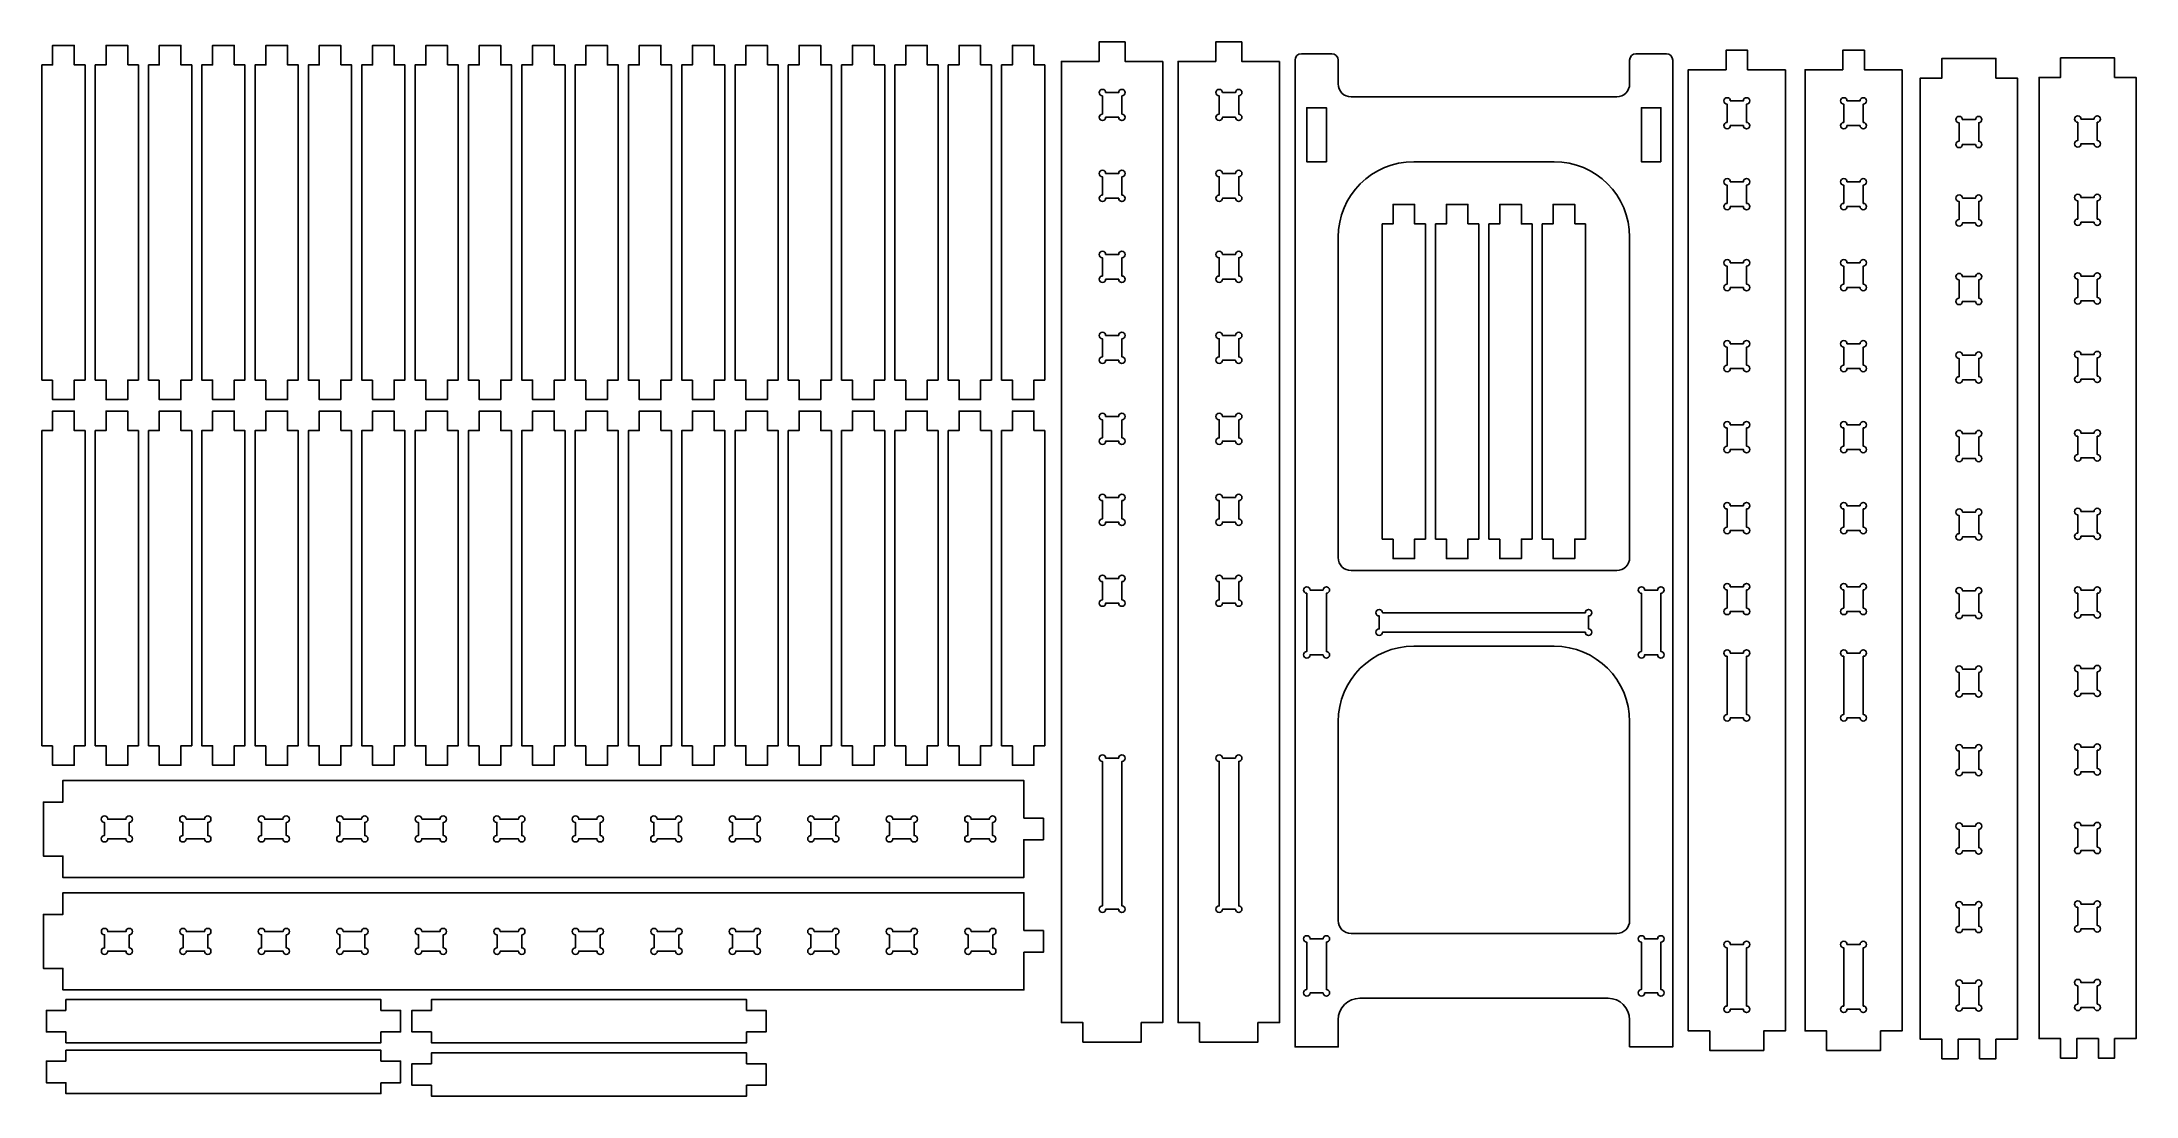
# Model space of a CAD drawing. Header units: centimetres. Extents: x 2 to 196, y -98 to -1.
import ezdxf

# ---------------------------------------------------------------- set-up
doc = ezdxf.new("R2010")
doc.units = ezdxf.units.CM
doc.header["$MEASUREMENT"] = 0
doc.layers.add('Layer 1', color=7, linetype='Continuous', lineweight=0)

msp = doc.modelspace()

# ---------------------------------------------------------------- linework, layer by layer
at = {"layer": 'Layer 1', "color": 18, "lineweight": 25, "true_color": 0x010101}
for points in [[(2.62, -32.08), (2.62, -33.89), (4.62, -33.89), (4.62, -32.08), (5.62, -32.08), (5.62, -2.89), (4.62, -2.89), (4.62, -1.08), (2.62, -1.08), (2.62, -2.89), (1.62, -2.89), (1.62, -32.08)], [(9.57, -2.89), (9.57, -1.08), (7.57, -1.08), (7.57, -2.89), (6.57, -2.89), (6.57, -32.08), (7.57, -32.08), (7.57, -33.89), (9.57, -33.89), (9.57, -32.08), (10.57, -32.08), (10.57, -2.89)], [(12.5, -32.08), (12.5, -33.89), (14.5, -33.89), (14.5, -32.08), (15.5, -32.08), (15.5, -2.89), (14.5, -2.89), (14.5, -1.08), (12.5, -1.08), (12.5, -2.89), (11.5, -2.89), (11.5, -32.08)], [(19.44, -2.89), (19.44, -1.08), (17.44, -1.08), (17.44, -2.89), (16.44, -2.89), (16.44, -32.08), (17.44, -32.08), (17.44, -33.89), (19.44, -33.89), (19.44, -32.08), (20.44, -32.08), (20.44, -2.89)], [(22.38, -32.08), (22.38, -33.89), (24.38, -33.89), (24.38, -32.08), (25.38, -32.08), (25.38, -2.89), (24.38, -2.89), (24.38, -1.08), (22.38, -1.08), (22.38, -2.89), (21.38, -2.89), (21.38, -32.08)], [(29.32, -2.89), (29.32, -1.08), (27.32, -1.08), (27.32, -2.89), (26.32, -2.89), (26.32, -32.08), (27.32, -32.08), (27.32, -33.89), (29.32, -33.89), (29.32, -32.08), (30.32, -32.08), (30.32, -2.89)], [(32.26, -32.08), (32.26, -33.89), (34.26, -33.89), (34.26, -32.08), (35.26, -32.08), (35.26, -2.89), (34.26, -2.89), (34.26, -1.08), (32.26, -1.08), (32.26, -2.89), (31.26, -2.89), (31.26, -32.08)], [(39.2, -2.89), (39.2, -1.08), (37.2, -1.08), (37.2, -2.89), (36.2, -2.89), (36.2, -32.08), (37.2, -32.08), (37.2, -33.89), (39.2, -33.89), (39.2, -32.08), (40.2, -32.08), (40.2, -2.89)], [(42.14, -32.08), (42.14, -33.89), (44.14, -33.89), (44.14, -32.08), (45.14, -32.08), (45.14, -2.89), (44.14, -2.89), (44.14, -1.08), (42.14, -1.08), (42.14, -2.89), (41.14, -2.89), (41.14, -32.08)], [(49.09, -2.89), (49.09, -1.08), (47.09, -1.08), (47.09, -2.89), (46.09, -2.89), (46.09, -32.08), (47.09, -32.08), (47.09, -33.89), (49.09, -33.89), (49.09, -32.08), (50.09, -32.08), (50.09, -2.89)], [(52.02, -32.08), (52.02, -33.89), (54.02, -33.89), (54.02, -32.08), (55.02, -32.08), (55.02, -2.89), (54.02, -2.89), (54.02, -1.08), (52.02, -1.08), (52.02, -2.89), (51.02, -2.89), (51.02, -32.08)], [(58.97, -2.89), (58.97, -1.08), (56.97, -1.08), (56.97, -2.89), (55.97, -2.89), (55.97, -32.08), (56.97, -32.08), (56.97, -33.89), (58.97, -33.89), (58.97, -32.08), (59.97, -32.08), (59.97, -2.89)], [(61.9, -32.08), (61.9, -33.89), (63.9, -33.89), (63.9, -32.08), (64.9, -32.08), (64.9, -2.89), (63.9, -2.89), (63.9, -1.08), (61.9, -1.08), (61.9, -2.89), (60.9, -2.89), (60.9, -32.08)], [(68.85, -2.89), (68.85, -1.08), (66.85, -1.08), (66.85, -2.89), (65.85, -2.89), (65.85, -32.08), (66.85, -32.08), (66.85, -33.89), (68.85, -33.89), (68.85, -32.08), (69.85, -32.08), (69.85, -2.89)], [(71.78, -32.08), (71.78, -33.89), (73.78, -33.89), (73.78, -32.08), (74.78, -32.08), (74.78, -2.89), (73.78, -2.89), (73.78, -1.08), (71.78, -1.08), (71.78, -2.89), (70.78, -2.89), (70.78, -32.08)], [(78.72, -2.89), (78.72, -1.08), (76.72, -1.08), (76.72, -2.89), (75.72, -2.89), (75.72, -32.08), (76.72, -32.08), (76.72, -33.89), (78.72, -33.89), (78.72, -32.08), (79.72, -32.08), (79.72, -2.89)], [(81.66, -32.08), (81.66, -33.89), (83.66, -33.89), (83.66, -32.08), (84.66, -32.08), (84.66, -2.89), (83.66, -2.89), (83.66, -1.08), (81.66, -1.08), (81.66, -2.89), (80.66, -2.89), (80.66, -32.08)], [(88.6, -2.89), (88.6, -1.08), (86.6, -1.08), (86.6, -2.89), (85.6, -2.89), (85.6, -32.08), (86.6, -32.08), (86.6, -33.89), (88.6, -33.89), (88.6, -32.08), (89.6, -32.08), (89.6, -2.89)], [(93.54, -2.89), (93.54, -1.08), (91.54, -1.08), (91.54, -2.89), (90.54, -2.89), (90.54, -32.08), (91.54, -32.08), (91.54, -33.89), (93.54, -33.89), (93.54, -32.08), (94.54, -32.08), (94.54, -2.89)], [(105.48, -2.56), (101.98, -2.56), (101.98, -0.75), (99.58, -0.75), (99.58, -2.56), (96.08, -2.56), (96.08, -91.6), (98.08, -91.6), (98.08, -93.41), (103.48, -93.41), (103.48, -91.6), (105.48, -91.6)], [(116.29, -2.56), (112.79, -2.56), (112.79, -0.75), (110.39, -0.75), (110.39, -2.56), (106.89, -2.56), (106.89, -91.6), (108.89, -91.6), (108.89, -93.41), (114.29, -93.41), (114.29, -91.6), (116.29, -91.6)], [(163.16, -3.33), (159.66, -3.33), (159.66, -1.52), (157.66, -1.52), (157.66, -3.33), (154.16, -3.33), (154.16, -92.37), (156.16, -92.37), (156.16, -94.18), (161.16, -94.18), (161.16, -92.37), (163.16, -92.37)], [(173.98, -3.33), (170.48, -3.33), (170.48, -1.52), (168.48, -1.52), (168.48, -3.33), (164.98, -3.33), (164.98, -92.37), (166.98, -92.37), (166.98, -94.18), (171.98, -94.18), (171.98, -92.37), (173.98, -92.37)], [(179.16, -94.95), (179.16, -93.14), (181.16, -93.14), (181.16, -94.95), (182.66, -94.95), (182.66, -93.14), (184.66, -93.14), (184.66, -4.1), (182.66, -4.1), (182.66, -2.29), (177.66, -2.29), (177.66, -4.1), (175.66, -4.1), (175.66, -93.14), (177.66, -93.14), (177.66, -94.95)], [(190.16, -94.89), (190.16, -93.08), (192.16, -93.08), (192.16, -94.89), (193.66, -94.89), (193.66, -93.08), (195.66, -93.08), (195.66, -4.04), (193.66, -4.04), (193.66, -2.23), (188.66, -2.23), (188.66, -4.04), (186.66, -4.04), (186.66, -93.08), (188.66, -93.08), (188.66, -94.89)], [(120.63, -11.85), (118.82, -11.85), (118.82, -6.85), (120.63, -6.85)], [(151.63, -11.85), (149.82, -11.85), (149.82, -6.85), (151.63, -6.85)], [(126.81, -46.81), (126.81, -48.62), (128.81, -48.62), (128.81, -46.81), (129.81, -46.81), (129.81, -17.62), (128.81, -17.62), (128.81, -15.81), (126.81, -15.81), (126.81, -17.62), (125.81, -17.62), (125.81, -46.81)], [(133.75, -17.62), (133.75, -15.81), (131.75, -15.81), (131.75, -17.62), (130.75, -17.62), (130.75, -46.81), (131.75, -46.81), (131.75, -48.62), (133.75, -48.62), (133.75, -46.81), (134.75, -46.81), (134.75, -17.62)], [(136.7, -46.81), (136.7, -48.62), (138.7, -48.62), (138.7, -46.81), (139.7, -46.81), (139.7, -17.62), (138.7, -17.62), (138.7, -15.81), (136.7, -15.81), (136.7, -17.62), (135.7, -17.62), (135.7, -46.81)], [(143.64, -17.62), (143.64, -15.81), (141.64, -15.81), (141.64, -17.62), (140.64, -17.62), (140.64, -46.81), (141.64, -46.81), (141.64, -48.62), (143.64, -48.62), (143.64, -46.81), (144.64, -46.81), (144.64, -17.62)], [(2.62, -65.95), (2.62, -67.76), (4.62, -67.76), (4.62, -65.95), (5.62, -65.95), (5.62, -36.76), (4.62, -36.76), (4.62, -34.95), (2.62, -34.95), (2.62, -36.76), (1.62, -36.76), (1.62, -65.95)], [(9.57, -36.76), (9.57, -34.95), (7.57, -34.95), (7.57, -36.76), (6.57, -36.76), (6.57, -65.95), (7.57, -65.95), (7.57, -67.76), (9.57, -67.76), (9.57, -65.95), (10.57, -65.95), (10.57, -36.76)], [(12.5, -65.95), (12.5, -67.76), (14.5, -67.76), (14.5, -65.95), (15.5, -65.95), (15.5, -36.76), (14.5, -36.76), (14.5, -34.95), (12.5, -34.95), (12.5, -36.76), (11.5, -36.76), (11.5, -65.95)], [(19.44, -36.76), (19.44, -34.95), (17.44, -34.95), (17.44, -36.76), (16.44, -36.76), (16.44, -65.95), (17.44, -65.95), (17.44, -67.76), (19.44, -67.76), (19.44, -65.95), (20.44, -65.95), (20.44, -36.76)], [(22.38, -65.95), (22.38, -67.76), (24.38, -67.76), (24.38, -65.95), (25.38, -65.95), (25.38, -36.76), (24.38, -36.76), (24.38, -34.95), (22.38, -34.95), (22.38, -36.76), (21.38, -36.76), (21.38, -65.95)], [(29.32, -36.76), (29.32, -34.95), (27.32, -34.95), (27.32, -36.76), (26.32, -36.76), (26.32, -65.95), (27.32, -65.95), (27.32, -67.76), (29.32, -67.76), (29.32, -65.95), (30.32, -65.95), (30.32, -36.76)], [(32.26, -65.95), (32.26, -67.76), (34.26, -67.76), (34.26, -65.95), (35.26, -65.95), (35.26, -36.76), (34.26, -36.76), (34.26, -34.95), (32.26, -34.95), (32.26, -36.76), (31.26, -36.76), (31.26, -65.95)], [(39.2, -36.76), (39.2, -34.95), (37.2, -34.95), (37.2, -36.76), (36.2, -36.76), (36.2, -65.95), (37.2, -65.95), (37.2, -67.76), (39.2, -67.76), (39.2, -65.95), (40.2, -65.95), (40.2, -36.76)], [(42.14, -65.95), (42.14, -67.76), (44.14, -67.76), (44.14, -65.95), (45.14, -65.95), (45.14, -36.76), (44.14, -36.76), (44.14, -34.95), (42.14, -34.95), (42.14, -36.76), (41.14, -36.76), (41.14, -65.95)], [(49.09, -36.76), (49.09, -34.95), (47.09, -34.95), (47.09, -36.76), (46.09, -36.76), (46.09, -65.95), (47.09, -65.95), (47.09, -67.76), (49.09, -67.76), (49.09, -65.95), (50.09, -65.95), (50.09, -36.76)], [(52.02, -65.95), (52.02, -67.76), (54.02, -67.76), (54.02, -65.95), (55.02, -65.95), (55.02, -36.76), (54.02, -36.76), (54.02, -34.95), (52.02, -34.95), (52.02, -36.76), (51.02, -36.76), (51.02, -65.95)], [(58.97, -36.76), (58.97, -34.95), (56.97, -34.95), (56.97, -36.76), (55.97, -36.76), (55.97, -65.95), (56.97, -65.95), (56.97, -67.76), (58.97, -67.76), (58.97, -65.95), (59.97, -65.95), (59.97, -36.76)], [(61.9, -65.95), (61.9, -67.76), (63.9, -67.76), (63.9, -65.95), (64.9, -65.95), (64.9, -36.76), (63.9, -36.76), (63.9, -34.95), (61.9, -34.95), (61.9, -36.76), (60.9, -36.76), (60.9, -65.95)], [(68.85, -36.76), (68.85, -34.95), (66.85, -34.95), (66.85, -36.76), (65.85, -36.76), (65.85, -65.95), (66.85, -65.95), (66.85, -67.76), (68.85, -67.76), (68.85, -65.95), (69.85, -65.95), (69.85, -36.76)], [(71.78, -65.95), (71.78, -67.76), (73.78, -67.76), (73.78, -65.95), (74.78, -65.95), (74.78, -36.76), (73.78, -36.76), (73.78, -34.95), (71.78, -34.95), (71.78, -36.76), (70.78, -36.76), (70.78, -65.95)], [(78.72, -36.76), (78.72, -34.95), (76.72, -34.95), (76.72, -36.76), (75.72, -36.76), (75.72, -65.95), (76.72, -65.95), (76.72, -67.76), (78.72, -67.76), (78.72, -65.95), (79.72, -65.95), (79.72, -36.76)], [(81.66, -65.95), (81.66, -67.76), (83.66, -67.76), (83.66, -65.95), (84.66, -65.95), (84.66, -36.76), (83.66, -36.76), (83.66, -34.95), (81.66, -34.95), (81.66, -36.76), (80.66, -36.76), (80.66, -65.95)], [(88.6, -36.76), (88.6, -34.95), (86.6, -34.95), (86.6, -36.76), (85.6, -36.76), (85.6, -65.95), (86.6, -65.95), (86.6, -67.76), (88.6, -67.76), (88.6, -65.95), (89.6, -65.95), (89.6, -36.76)], [(93.54, -36.76), (93.54, -34.95), (91.54, -34.95), (91.54, -36.76), (90.54, -36.76), (90.54, -65.95), (91.54, -65.95), (91.54, -67.76), (93.54, -67.76), (93.54, -65.95), (94.54, -65.95), (94.54, -36.76)], [(92.6, -72.67), (92.6, -69.17), (3.57, -69.17), (3.57, -71.17), (1.76, -71.17), (1.76, -76.17), (3.57, -76.17), (3.57, -78.17), (92.6, -78.17), (92.6, -74.67), (94.41, -74.67), (94.41, -72.67)], [(92.61, -83.08), (92.61, -79.58), (3.57, -79.58), (3.57, -81.58), (1.76, -81.58), (1.76, -86.58), (3.57, -86.58), (3.57, -88.58), (92.61, -88.58), (92.61, -85.08), (94.42, -85.08), (94.42, -83.08)], [(3.85, -90.47), (2.04, -90.47), (2.04, -92.47), (3.85, -92.47), (3.85, -93.47), (33.04, -93.47), (33.04, -92.47), (34.85, -92.47), (34.85, -90.47), (33.04, -90.47), (33.04, -89.47), (3.85, -89.47)], [(37.72, -90.47), (35.91, -90.47), (35.91, -92.47), (37.72, -92.47), (37.72, -93.47), (66.91, -93.47), (66.91, -92.47), (68.72, -92.47), (68.72, -90.47), (66.91, -90.47), (66.91, -89.47), (37.72, -89.47)], [(33.04, -97.17), (34.85, -97.17), (34.85, -95.17), (33.04, -95.17), (33.04, -94.17), (3.85, -94.17), (3.85, -95.17), (2.04, -95.17), (2.04, -97.17), (3.85, -97.17), (3.85, -98.17), (33.04, -98.17)], [(66.91, -97.41), (68.72, -97.41), (68.72, -95.41), (66.91, -95.41), (66.91, -94.41), (37.72, -94.41), (37.72, -95.41), (35.91, -95.41), (35.91, -97.41), (37.72, -97.41), (37.72, -98.41), (66.91, -98.41)]]:
    msp.add_lwpolyline(points, close=True, dxfattribs=at)
for points, knots in [([(148.73, -93.85), (148.73, -93.85), (152.73, -93.85), (152.73, -93.85), (152.73, -93.85), (152.73, -2.45), (152.73, -2.45), (152.73, -2.12), (152.46, -1.85), (152.13, -1.85), (152.13, -1.85), (149.33, -1.85), (149.33, -1.85), (148.99, -1.85), (148.73, -2.12), (148.73, -2.45), (148.73, -2.45), (148.73, -4.65), (148.73, -4.65), (148.73, -5.31), (148.19, -5.85), (147.53, -5.85), (147.53, -5.85), (122.93, -5.85), (122.93, -5.85), (122.26, -5.85), (121.73, -5.31), (121.73, -4.65), (121.73, -4.65), (121.73, -2.45), (121.73, -2.45), (121.73, -2.12), (121.46, -1.85), (121.13, -1.85), (121.13, -1.85), (118.33, -1.85), (118.33, -1.85), (117.99, -1.85), (117.73, -2.12), (117.73, -2.45), (117.73, -2.45), (117.73, -93.85), (117.73, -93.85), (117.73, -93.85), (121.73, -93.85), (121.73, -93.85), (121.73, -93.85), (121.73, -91.35), (121.73, -91.35), (121.73, -90.24), (122.62, -89.35), (123.73, -89.35), (123.73, -89.35), (146.73, -89.35), (146.73, -89.35), (147.83, -89.35), (148.73, -90.24), (148.73, -91.35), (148.73, -91.35), (148.73, -93.85), (148.73, -93.85)], [0, 0, 0, 0, 1, 1, 1, 2, 2, 2, 3, 3, 3, 4, 4, 4, 5, 5, 5, 6, 6, 6, 7, 7, 7, 8, 8, 8, 9, 9, 9, 10, 10, 10, 11, 11, 11, 12, 12, 12, 13, 13, 13, 14, 14, 14, 15, 15, 15, 16, 16, 16, 17, 17, 17, 18, 18, 18, 19, 19, 19, 20, 20, 20, 20]), ([(100.18, -5.45), (100.18, -5.29), (100.05, -5.15), (99.88, -5.15), (99.72, -5.15), (99.58, -5.29), (99.58, -5.45), (99.58, -5.62), (99.72, -5.75), (99.88, -5.75), (99.88, -5.75), (99.88, -7.44), (99.88, -7.44), (99.72, -7.44), (99.58, -7.58), (99.58, -7.74), (99.58, -7.91), (99.72, -8.04), (99.88, -8.04), (100.05, -8.04), (100.18, -7.91), (100.18, -7.74), (100.18, -7.74), (101.39, -7.74), (101.39, -7.74), (101.39, -7.91), (101.53, -8.04), (101.69, -8.04), (101.86, -8.04), (101.99, -7.91), (101.99, -7.74), (101.99, -7.58), (101.86, -7.44), (101.69, -7.44), (101.69, -7.44), (101.69, -5.75), (101.69, -5.75), (101.86, -5.75), (101.99, -5.62), (101.99, -5.45), (101.99, -5.29), (101.86, -5.15), (101.69, -5.15), (101.53, -5.15), (101.39, -5.29), (101.39, -5.45), (101.39, -5.45), (100.18, -5.45), (100.18, -5.45)], [0, 0, 0, 0, 1, 1, 1, 2, 2, 2, 3, 3, 3, 4, 4, 4, 5, 5, 5, 6, 6, 6, 7, 7, 7, 8, 8, 8, 9, 9, 9, 10, 10, 10, 11, 11, 11, 12, 12, 12, 13, 13, 13, 14, 14, 14, 15, 15, 15, 16, 16, 16, 16]), ([(111, -5.45), (111, -5.29), (110.86, -5.15), (110.7, -5.15), (110.53, -5.15), (110.4, -5.29), (110.4, -5.45), (110.4, -5.62), (110.53, -5.75), (110.7, -5.75), (110.7, -5.75), (110.7, -7.44), (110.7, -7.44), (110.53, -7.44), (110.4, -7.58), (110.4, -7.74), (110.4, -7.91), (110.53, -8.04), (110.7, -8.04), (110.86, -8.04), (111, -7.91), (111, -7.74), (111, -7.74), (112.21, -7.74), (112.21, -7.74), (112.21, -7.91), (112.34, -8.04), (112.51, -8.04), (112.67, -8.04), (112.81, -7.91), (112.81, -7.74), (112.81, -7.58), (112.67, -7.44), (112.51, -7.44), (112.51, -7.44), (112.51, -5.75), (112.51, -5.75), (112.67, -5.75), (112.81, -5.62), (112.81, -5.45), (112.81, -5.29), (112.67, -5.15), (112.51, -5.15), (112.34, -5.15), (112.21, -5.29), (112.21, -5.45), (112.21, -5.45), (111, -5.45), (111, -5.45)], [0, 0, 0, 0, 1, 1, 1, 2, 2, 2, 3, 3, 3, 4, 4, 4, 5, 5, 5, 6, 6, 6, 7, 7, 7, 8, 8, 8, 9, 9, 9, 10, 10, 10, 11, 11, 11, 12, 12, 12, 13, 13, 13, 14, 14, 14, 15, 15, 15, 16, 16, 16, 16]), ([(158.06, -6.22), (158.06, -6.05), (157.93, -5.92), (157.76, -5.92), (157.59, -5.92), (157.46, -6.05), (157.46, -6.22), (157.46, -6.39), (157.59, -6.52), (157.76, -6.52), (157.76, -6.52), (157.76, -8.21), (157.76, -8.21), (157.59, -8.21), (157.46, -8.35), (157.46, -8.51), (157.46, -8.68), (157.59, -8.81), (157.76, -8.81), (157.93, -8.81), (158.06, -8.68), (158.06, -8.51), (158.06, -8.51), (159.27, -8.51), (159.27, -8.51), (159.27, -8.68), (159.4, -8.81), (159.57, -8.81), (159.74, -8.81), (159.87, -8.68), (159.87, -8.51), (159.87, -8.35), (159.74, -8.21), (159.57, -8.21), (159.57, -8.21), (159.57, -6.52), (159.57, -6.52), (159.74, -6.52), (159.87, -6.39), (159.87, -6.22), (159.87, -6.05), (159.74, -5.92), (159.57, -5.92), (159.4, -5.92), (159.27, -6.05), (159.27, -6.22), (159.27, -6.22), (158.06, -6.22), (158.06, -6.22)], [0, 0, 0, 0, 1, 1, 1, 2, 2, 2, 3, 3, 3, 4, 4, 4, 5, 5, 5, 6, 6, 6, 7, 7, 7, 8, 8, 8, 9, 9, 9, 10, 10, 10, 11, 11, 11, 12, 12, 12, 13, 13, 13, 14, 14, 14, 15, 15, 15, 16, 16, 16, 16]), ([(168.87, -6.22), (168.87, -6.05), (168.74, -5.92), (168.57, -5.92), (168.41, -5.92), (168.27, -6.05), (168.27, -6.22), (168.27, -6.39), (168.41, -6.52), (168.57, -6.52), (168.57, -6.52), (168.57, -8.21), (168.57, -8.21), (168.41, -8.21), (168.27, -8.35), (168.27, -8.51), (168.27, -8.68), (168.41, -8.81), (168.57, -8.81), (168.74, -8.81), (168.87, -8.68), (168.87, -8.51), (168.87, -8.51), (170.08, -8.51), (170.08, -8.51), (170.08, -8.68), (170.22, -8.81), (170.38, -8.81), (170.55, -8.81), (170.68, -8.68), (170.68, -8.51), (170.68, -8.35), (170.55, -8.21), (170.38, -8.21), (170.38, -8.21), (170.38, -6.52), (170.38, -6.52), (170.55, -6.52), (170.68, -6.39), (170.68, -6.22), (170.68, -6.05), (170.55, -5.92), (170.38, -5.92), (170.22, -5.92), (170.08, -6.05), (170.08, -6.22), (170.08, -6.22), (168.87, -6.22), (168.87, -6.22)], [0, 0, 0, 0, 1, 1, 1, 2, 2, 2, 3, 3, 3, 4, 4, 4, 5, 5, 5, 6, 6, 6, 7, 7, 7, 8, 8, 8, 9, 9, 9, 10, 10, 10, 11, 11, 11, 12, 12, 12, 13, 13, 13, 14, 14, 14, 15, 15, 15, 16, 16, 16, 16]), ([(180.77, -10.25), (180.77, -10.41), (180.9, -10.55), (181.07, -10.55), (181.24, -10.55), (181.37, -10.41), (181.37, -10.25), (181.37, -10.08), (181.24, -9.95), (181.07, -9.95), (181.07, -9.95), (181.07, -8.25), (181.07, -8.25), (181.24, -8.25), (181.37, -8.12), (181.37, -7.95), (181.37, -7.79), (181.24, -7.65), (181.07, -7.65), (180.9, -7.65), (180.77, -7.79), (180.77, -7.95), (180.77, -7.95), (179.56, -7.95), (179.56, -7.95), (179.56, -7.79), (179.43, -7.65), (179.26, -7.65), (179.09, -7.65), (178.96, -7.79), (178.96, -7.95), (178.96, -8.12), (179.09, -8.25), (179.26, -8.25), (179.26, -8.25), (179.26, -9.95), (179.26, -9.95), (179.09, -9.95), (178.96, -10.08), (178.96, -10.25), (178.96, -10.41), (179.09, -10.55), (179.26, -10.55), (179.43, -10.55), (179.56, -10.41), (179.56, -10.25), (179.56, -10.25), (180.77, -10.25), (180.77, -10.25)], [0, 0, 0, 0, 1, 1, 1, 2, 2, 2, 3, 3, 3, 4, 4, 4, 5, 5, 5, 6, 6, 6, 7, 7, 7, 8, 8, 8, 9, 9, 9, 10, 10, 10, 11, 11, 11, 12, 12, 12, 13, 13, 13, 14, 14, 14, 15, 15, 15, 16, 16, 16, 16]), ([(191.76, -10.19), (191.76, -10.36), (191.9, -10.49), (192.06, -10.49), (192.23, -10.49), (192.36, -10.36), (192.36, -10.19), (192.36, -10.03), (192.23, -9.89), (192.06, -9.89), (192.06, -9.89), (192.06, -8.2), (192.06, -8.2), (192.23, -8.2), (192.36, -8.06), (192.36, -7.9), (192.36, -7.73), (192.23, -7.6), (192.06, -7.6), (191.9, -7.6), (191.76, -7.73), (191.76, -7.9), (191.76, -7.9), (190.55, -7.9), (190.55, -7.9), (190.55, -7.73), (190.42, -7.6), (190.25, -7.6), (190.09, -7.6), (189.95, -7.73), (189.95, -7.9), (189.95, -8.06), (190.09, -8.2), (190.25, -8.2), (190.25, -8.2), (190.25, -9.89), (190.25, -9.89), (190.09, -9.89), (189.95, -10.03), (189.95, -10.19), (189.95, -10.36), (190.09, -10.49), (190.25, -10.49), (190.42, -10.49), (190.55, -10.36), (190.55, -10.19), (190.55, -10.19), (191.76, -10.19), (191.76, -10.19)], [0, 0, 0, 0, 1, 1, 1, 2, 2, 2, 3, 3, 3, 4, 4, 4, 5, 5, 5, 6, 6, 6, 7, 7, 7, 8, 8, 8, 9, 9, 9, 10, 10, 10, 11, 11, 11, 12, 12, 12, 13, 13, 13, 14, 14, 14, 15, 15, 15, 16, 16, 16, 16]), ([(100.18, -12.95), (100.18, -12.79), (100.05, -12.65), (99.88, -12.65), (99.72, -12.65), (99.58, -12.79), (99.58, -12.95), (99.58, -13.12), (99.72, -13.25), (99.88, -13.25), (99.88, -13.25), (99.88, -14.94), (99.88, -14.94), (99.72, -14.94), (99.58, -15.08), (99.58, -15.24), (99.58, -15.41), (99.72, -15.54), (99.88, -15.54), (100.05, -15.54), (100.18, -15.41), (100.18, -15.24), (100.18, -15.24), (101.39, -15.24), (101.39, -15.24), (101.39, -15.41), (101.53, -15.54), (101.69, -15.54), (101.86, -15.54), (101.99, -15.41), (101.99, -15.24), (101.99, -15.08), (101.86, -14.94), (101.69, -14.94), (101.69, -14.94), (101.69, -13.25), (101.69, -13.25), (101.86, -13.25), (101.99, -13.12), (101.99, -12.95), (101.99, -12.79), (101.86, -12.65), (101.69, -12.65), (101.53, -12.65), (101.39, -12.79), (101.39, -12.95), (101.39, -12.95), (100.18, -12.95), (100.18, -12.95)], [0, 0, 0, 0, 1, 1, 1, 2, 2, 2, 3, 3, 3, 4, 4, 4, 5, 5, 5, 6, 6, 6, 7, 7, 7, 8, 8, 8, 9, 9, 9, 10, 10, 10, 11, 11, 11, 12, 12, 12, 13, 13, 13, 14, 14, 14, 15, 15, 15, 16, 16, 16, 16]), ([(111, -12.95), (111, -12.79), (110.86, -12.65), (110.7, -12.65), (110.53, -12.65), (110.4, -12.79), (110.4, -12.95), (110.4, -13.12), (110.53, -13.25), (110.7, -13.25), (110.7, -13.25), (110.7, -14.94), (110.7, -14.94), (110.53, -14.94), (110.4, -15.08), (110.4, -15.24), (110.4, -15.41), (110.53, -15.54), (110.7, -15.54), (110.86, -15.54), (111, -15.41), (111, -15.24), (111, -15.24), (112.21, -15.24), (112.21, -15.24), (112.21, -15.41), (112.34, -15.54), (112.51, -15.54), (112.67, -15.54), (112.81, -15.41), (112.81, -15.24), (112.81, -15.08), (112.67, -14.94), (112.51, -14.94), (112.51, -14.94), (112.51, -13.25), (112.51, -13.25), (112.67, -13.25), (112.81, -13.12), (112.81, -12.95), (112.81, -12.79), (112.67, -12.65), (112.51, -12.65), (112.34, -12.65), (112.21, -12.79), (112.21, -12.95), (112.21, -12.95), (111, -12.95), (111, -12.95)], [0, 0, 0, 0, 1, 1, 1, 2, 2, 2, 3, 3, 3, 4, 4, 4, 5, 5, 5, 6, 6, 6, 7, 7, 7, 8, 8, 8, 9, 9, 9, 10, 10, 10, 11, 11, 11, 12, 12, 12, 13, 13, 13, 14, 14, 14, 15, 15, 15, 16, 16, 16, 16]), ([(121.73, -48.53), (121.73, -48.53), (121.73, -18.85), (121.73, -18.85), (121.73, -14.98), (124.86, -11.85), (128.73, -11.85), (128.73, -11.85), (141.73, -11.85), (141.73, -11.85), (145.59, -11.85), (148.73, -14.98), (148.73, -18.85), (148.73, -18.85), (148.73, -48.53), (148.73, -48.53), (148.73, -49.19), (148.19, -49.73), (147.53, -49.73), (147.53, -49.73), (122.93, -49.73), (122.93, -49.73), (122.26, -49.73), (121.73, -49.19), (121.73, -48.53)], [0, 0, 0, 0, 1, 1, 1, 2, 2, 2, 3, 3, 3, 4, 4, 4, 5, 5, 5, 6, 6, 6, 7, 7, 7, 8, 8, 8, 8]), ([(158.06, -13.72), (158.06, -13.55), (157.93, -13.42), (157.76, -13.42), (157.59, -13.42), (157.46, -13.55), (157.46, -13.72), (157.46, -13.89), (157.59, -14.02), (157.76, -14.02), (157.76, -14.02), (157.76, -15.71), (157.76, -15.71), (157.59, -15.71), (157.46, -15.85), (157.46, -16.01), (157.46, -16.18), (157.59, -16.31), (157.76, -16.31), (157.93, -16.31), (158.06, -16.18), (158.06, -16.01), (158.06, -16.01), (159.27, -16.01), (159.27, -16.01), (159.27, -16.18), (159.4, -16.31), (159.57, -16.31), (159.74, -16.31), (159.87, -16.18), (159.87, -16.01), (159.87, -15.85), (159.74, -15.71), (159.57, -15.71), (159.57, -15.71), (159.57, -14.02), (159.57, -14.02), (159.74, -14.02), (159.87, -13.89), (159.87, -13.72), (159.87, -13.55), (159.74, -13.42), (159.57, -13.42), (159.4, -13.42), (159.27, -13.55), (159.27, -13.72), (159.27, -13.72), (158.06, -13.72), (158.06, -13.72)], [0, 0, 0, 0, 1, 1, 1, 2, 2, 2, 3, 3, 3, 4, 4, 4, 5, 5, 5, 6, 6, 6, 7, 7, 7, 8, 8, 8, 9, 9, 9, 10, 10, 10, 11, 11, 11, 12, 12, 12, 13, 13, 13, 14, 14, 14, 15, 15, 15, 16, 16, 16, 16]), ([(168.87, -13.72), (168.87, -13.55), (168.74, -13.42), (168.57, -13.42), (168.41, -13.42), (168.27, -13.55), (168.27, -13.72), (168.27, -13.89), (168.41, -14.02), (168.57, -14.02), (168.57, -14.02), (168.57, -15.71), (168.57, -15.71), (168.41, -15.71), (168.27, -15.85), (168.27, -16.01), (168.27, -16.18), (168.41, -16.31), (168.57, -16.31), (168.74, -16.31), (168.87, -16.18), (168.87, -16.01), (168.87, -16.01), (170.08, -16.01), (170.08, -16.01), (170.08, -16.18), (170.22, -16.31), (170.38, -16.31), (170.55, -16.31), (170.68, -16.18), (170.68, -16.01), (170.68, -15.85), (170.55, -15.71), (170.38, -15.71), (170.38, -15.71), (170.38, -14.02), (170.38, -14.02), (170.55, -14.02), (170.68, -13.89), (170.68, -13.72), (170.68, -13.55), (170.55, -13.42), (170.38, -13.42), (170.22, -13.42), (170.08, -13.55), (170.08, -13.72), (170.08, -13.72), (168.87, -13.72), (168.87, -13.72)], [0, 0, 0, 0, 1, 1, 1, 2, 2, 2, 3, 3, 3, 4, 4, 4, 5, 5, 5, 6, 6, 6, 7, 7, 7, 8, 8, 8, 9, 9, 9, 10, 10, 10, 11, 11, 11, 12, 12, 12, 13, 13, 13, 14, 14, 14, 15, 15, 15, 16, 16, 16, 16]), ([(179.56, -15.23), (179.56, -15.06), (179.43, -14.93), (179.26, -14.93), (179.09, -14.93), (178.96, -15.06), (178.96, -15.23), (178.96, -15.39), (179.09, -15.53), (179.26, -15.53), (179.26, -15.53), (179.26, -17.22), (179.26, -17.22), (179.09, -17.22), (178.96, -17.35), (178.96, -17.52), (178.96, -17.69), (179.09, -17.82), (179.26, -17.82), (179.43, -17.82), (179.56, -17.69), (179.56, -17.52), (179.56, -17.52), (180.77, -17.52), (180.77, -17.52), (180.77, -17.69), (180.9, -17.82), (181.07, -17.82), (181.24, -17.82), (181.37, -17.69), (181.37, -17.52), (181.37, -17.35), (181.24, -17.22), (181.07, -17.22), (181.07, -17.22), (181.07, -15.53), (181.07, -15.53), (181.24, -15.53), (181.37, -15.39), (181.37, -15.23), (181.37, -15.06), (181.24, -14.93), (181.07, -14.93), (180.9, -14.93), (180.77, -15.06), (180.77, -15.23), (180.77, -15.23), (179.56, -15.23), (179.56, -15.23)], [0, 0, 0, 0, 1, 1, 1, 2, 2, 2, 3, 3, 3, 4, 4, 4, 5, 5, 5, 6, 6, 6, 7, 7, 7, 8, 8, 8, 9, 9, 9, 10, 10, 10, 11, 11, 11, 12, 12, 12, 13, 13, 13, 14, 14, 14, 15, 15, 15, 16, 16, 16, 16]), ([(190.55, -15.17), (190.55, -15), (190.42, -14.87), (190.25, -14.87), (190.09, -14.87), (189.95, -15), (189.95, -15.17), (189.95, -15.34), (190.09, -15.47), (190.25, -15.47), (190.25, -15.47), (190.25, -17.16), (190.25, -17.16), (190.09, -17.16), (189.95, -17.3), (189.95, -17.46), (189.95, -17.63), (190.09, -17.76), (190.25, -17.76), (190.42, -17.76), (190.55, -17.63), (190.55, -17.46), (190.55, -17.46), (191.76, -17.46), (191.76, -17.46), (191.76, -17.63), (191.9, -17.76), (192.06, -17.76), (192.23, -17.76), (192.36, -17.63), (192.36, -17.46), (192.36, -17.3), (192.23, -17.16), (192.06, -17.16), (192.06, -17.16), (192.06, -15.47), (192.06, -15.47), (192.23, -15.47), (192.36, -15.34), (192.36, -15.17), (192.36, -15), (192.23, -14.87), (192.06, -14.87), (191.9, -14.87), (191.76, -15), (191.76, -15.17), (191.76, -15.17), (190.55, -15.17), (190.55, -15.17)], [0, 0, 0, 0, 1, 1, 1, 2, 2, 2, 3, 3, 3, 4, 4, 4, 5, 5, 5, 6, 6, 6, 7, 7, 7, 8, 8, 8, 9, 9, 9, 10, 10, 10, 11, 11, 11, 12, 12, 12, 13, 13, 13, 14, 14, 14, 15, 15, 15, 16, 16, 16, 16]), ([(100.18, -20.45), (100.18, -20.29), (100.05, -20.15), (99.88, -20.15), (99.72, -20.15), (99.58, -20.29), (99.58, -20.45), (99.58, -20.62), (99.72, -20.75), (99.88, -20.75), (99.88, -20.75), (99.88, -22.44), (99.88, -22.44), (99.72, -22.44), (99.58, -22.58), (99.58, -22.74), (99.58, -22.91), (99.72, -23.04), (99.88, -23.04), (100.05, -23.04), (100.18, -22.91), (100.18, -22.74), (100.18, -22.74), (101.39, -22.74), (101.39, -22.74), (101.39, -22.91), (101.53, -23.04), (101.69, -23.04), (101.86, -23.04), (101.99, -22.91), (101.99, -22.74), (101.99, -22.58), (101.86, -22.44), (101.69, -22.44), (101.69, -22.44), (101.69, -20.75), (101.69, -20.75), (101.86, -20.75), (101.99, -20.62), (101.99, -20.45), (101.99, -20.29), (101.86, -20.15), (101.69, -20.15), (101.53, -20.15), (101.39, -20.29), (101.39, -20.45), (101.39, -20.45), (100.18, -20.45), (100.18, -20.45)], [0, 0, 0, 0, 1, 1, 1, 2, 2, 2, 3, 3, 3, 4, 4, 4, 5, 5, 5, 6, 6, 6, 7, 7, 7, 8, 8, 8, 9, 9, 9, 10, 10, 10, 11, 11, 11, 12, 12, 12, 13, 13, 13, 14, 14, 14, 15, 15, 15, 16, 16, 16, 16]), ([(111, -20.45), (111, -20.29), (110.86, -20.15), (110.7, -20.15), (110.53, -20.15), (110.4, -20.29), (110.4, -20.45), (110.4, -20.62), (110.53, -20.75), (110.7, -20.75), (110.7, -20.75), (110.7, -22.44), (110.7, -22.44), (110.53, -22.44), (110.4, -22.58), (110.4, -22.74), (110.4, -22.91), (110.53, -23.04), (110.7, -23.04), (110.86, -23.04), (111, -22.91), (111, -22.74), (111, -22.74), (112.21, -22.74), (112.21, -22.74), (112.21, -22.91), (112.34, -23.04), (112.51, -23.04), (112.67, -23.04), (112.81, -22.91), (112.81, -22.74), (112.81, -22.58), (112.67, -22.44), (112.51, -22.44), (112.51, -22.44), (112.51, -20.75), (112.51, -20.75), (112.67, -20.75), (112.81, -20.62), (112.81, -20.45), (112.81, -20.29), (112.67, -20.15), (112.51, -20.15), (112.34, -20.15), (112.21, -20.29), (112.21, -20.45), (112.21, -20.45), (111, -20.45), (111, -20.45)], [0, 0, 0, 0, 1, 1, 1, 2, 2, 2, 3, 3, 3, 4, 4, 4, 5, 5, 5, 6, 6, 6, 7, 7, 7, 8, 8, 8, 9, 9, 9, 10, 10, 10, 11, 11, 11, 12, 12, 12, 13, 13, 13, 14, 14, 14, 15, 15, 15, 16, 16, 16, 16]), ([(158.06, -21.22), (158.06, -21.05), (157.93, -20.92), (157.76, -20.92), (157.59, -20.92), (157.46, -21.05), (157.46, -21.22), (157.46, -21.39), (157.59, -21.52), (157.76, -21.52), (157.76, -21.52), (157.76, -23.21), (157.76, -23.21), (157.59, -23.21), (157.46, -23.35), (157.46, -23.51), (157.46, -23.68), (157.59, -23.81), (157.76, -23.81), (157.93, -23.81), (158.06, -23.68), (158.06, -23.51), (158.06, -23.51), (159.27, -23.51), (159.27, -23.51), (159.27, -23.68), (159.4, -23.81), (159.57, -23.81), (159.74, -23.81), (159.87, -23.68), (159.87, -23.51), (159.87, -23.35), (159.74, -23.21), (159.57, -23.21), (159.57, -23.21), (159.57, -21.52), (159.57, -21.52), (159.74, -21.52), (159.87, -21.39), (159.87, -21.22), (159.87, -21.05), (159.74, -20.92), (159.57, -20.92), (159.4, -20.92), (159.27, -21.05), (159.27, -21.22), (159.27, -21.22), (158.06, -21.22), (158.06, -21.22)], [0, 0, 0, 0, 1, 1, 1, 2, 2, 2, 3, 3, 3, 4, 4, 4, 5, 5, 5, 6, 6, 6, 7, 7, 7, 8, 8, 8, 9, 9, 9, 10, 10, 10, 11, 11, 11, 12, 12, 12, 13, 13, 13, 14, 14, 14, 15, 15, 15, 16, 16, 16, 16]), ([(168.87, -21.22), (168.87, -21.05), (168.74, -20.92), (168.57, -20.92), (168.41, -20.92), (168.27, -21.05), (168.27, -21.22), (168.27, -21.39), (168.41, -21.52), (168.57, -21.52), (168.57, -21.52), (168.57, -23.21), (168.57, -23.21), (168.41, -23.21), (168.27, -23.35), (168.27, -23.51), (168.27, -23.68), (168.41, -23.81), (168.57, -23.81), (168.74, -23.81), (168.87, -23.68), (168.87, -23.51), (168.87, -23.51), (170.08, -23.51), (170.08, -23.51), (170.08, -23.68), (170.22, -23.81), (170.38, -23.81), (170.55, -23.81), (170.68, -23.68), (170.68, -23.51), (170.68, -23.35), (170.55, -23.21), (170.38, -23.21), (170.38, -23.21), (170.38, -21.52), (170.38, -21.52), (170.55, -21.52), (170.68, -21.39), (170.68, -21.22), (170.68, -21.05), (170.55, -20.92), (170.38, -20.92), (170.22, -20.92), (170.08, -21.05), (170.08, -21.22), (170.08, -21.22), (168.87, -21.22), (168.87, -21.22)], [0, 0, 0, 0, 1, 1, 1, 2, 2, 2, 3, 3, 3, 4, 4, 4, 5, 5, 5, 6, 6, 6, 7, 7, 7, 8, 8, 8, 9, 9, 9, 10, 10, 10, 11, 11, 11, 12, 12, 12, 13, 13, 13, 14, 14, 14, 15, 15, 15, 16, 16, 16, 16]), ([(180.77, -24.79), (180.77, -24.96), (180.9, -25.09), (181.07, -25.09), (181.24, -25.09), (181.37, -24.96), (181.37, -24.79), (181.37, -24.63), (181.24, -24.49), (181.07, -24.49), (181.07, -24.49), (181.07, -22.8), (181.07, -22.8), (181.24, -22.8), (181.37, -22.66), (181.37, -22.5), (181.37, -22.33), (181.24, -22.2), (181.07, -22.2), (180.9, -22.2), (180.77, -22.33), (180.77, -22.5), (180.77, -22.5), (179.56, -22.5), (179.56, -22.5), (179.56, -22.33), (179.43, -22.2), (179.26, -22.2), (179.09, -22.2), (178.96, -22.33), (178.96, -22.5), (178.96, -22.66), (179.09, -22.8), (179.26, -22.8), (179.26, -22.8), (179.26, -24.49), (179.26, -24.49), (179.09, -24.49), (178.96, -24.63), (178.96, -24.79), (178.96, -24.96), (179.09, -25.09), (179.26, -25.09), (179.43, -25.09), (179.56, -24.96), (179.56, -24.79), (179.56, -24.79), (180.77, -24.79), (180.77, -24.79)], [0, 0, 0, 0, 1, 1, 1, 2, 2, 2, 3, 3, 3, 4, 4, 4, 5, 5, 5, 6, 6, 6, 7, 7, 7, 8, 8, 8, 9, 9, 9, 10, 10, 10, 11, 11, 11, 12, 12, 12, 13, 13, 13, 14, 14, 14, 15, 15, 15, 16, 16, 16, 16]), ([(191.76, -24.74), (191.76, -24.9), (191.9, -25.04), (192.06, -25.04), (192.23, -25.04), (192.36, -24.9), (192.36, -24.74), (192.36, -24.57), (192.23, -24.44), (192.06, -24.44), (192.06, -24.44), (192.06, -22.74), (192.06, -22.74), (192.23, -22.74), (192.36, -22.61), (192.36, -22.44), (192.36, -22.28), (192.23, -22.14), (192.06, -22.14), (191.9, -22.14), (191.76, -22.28), (191.76, -22.44), (191.76, -22.44), (190.55, -22.44), (190.55, -22.44), (190.55, -22.28), (190.42, -22.14), (190.25, -22.14), (190.09, -22.14), (189.95, -22.28), (189.95, -22.44), (189.95, -22.61), (190.09, -22.74), (190.25, -22.74), (190.25, -22.74), (190.25, -24.44), (190.25, -24.44), (190.09, -24.44), (189.95, -24.57), (189.95, -24.74), (189.95, -24.9), (190.09, -25.04), (190.25, -25.04), (190.42, -25.04), (190.55, -24.9), (190.55, -24.74), (190.55, -24.74), (191.76, -24.74), (191.76, -24.74)], [0, 0, 0, 0, 1, 1, 1, 2, 2, 2, 3, 3, 3, 4, 4, 4, 5, 5, 5, 6, 6, 6, 7, 7, 7, 8, 8, 8, 9, 9, 9, 10, 10, 10, 11, 11, 11, 12, 12, 12, 13, 13, 13, 14, 14, 14, 15, 15, 15, 16, 16, 16, 16]), ([(100.18, -27.95), (100.18, -27.79), (100.05, -27.65), (99.88, -27.65), (99.72, -27.65), (99.58, -27.79), (99.58, -27.95), (99.58, -28.12), (99.72, -28.25), (99.88, -28.25), (99.88, -28.25), (99.88, -29.94), (99.88, -29.94), (99.72, -29.94), (99.58, -30.08), (99.58, -30.24), (99.58, -30.41), (99.72, -30.54), (99.88, -30.54), (100.05, -30.54), (100.18, -30.41), (100.18, -30.24), (100.18, -30.24), (101.39, -30.24), (101.39, -30.24), (101.39, -30.41), (101.53, -30.54), (101.69, -30.54), (101.86, -30.54), (101.99, -30.41), (101.99, -30.24), (101.99, -30.08), (101.86, -29.94), (101.69, -29.94), (101.69, -29.94), (101.69, -28.25), (101.69, -28.25), (101.86, -28.25), (101.99, -28.12), (101.99, -27.95), (101.99, -27.79), (101.86, -27.65), (101.69, -27.65), (101.53, -27.65), (101.39, -27.79), (101.39, -27.95), (101.39, -27.95), (100.18, -27.95), (100.18, -27.95)], [0, 0, 0, 0, 1, 1, 1, 2, 2, 2, 3, 3, 3, 4, 4, 4, 5, 5, 5, 6, 6, 6, 7, 7, 7, 8, 8, 8, 9, 9, 9, 10, 10, 10, 11, 11, 11, 12, 12, 12, 13, 13, 13, 14, 14, 14, 15, 15, 15, 16, 16, 16, 16]), ([(111, -27.95), (111, -27.79), (110.86, -27.65), (110.7, -27.65), (110.53, -27.65), (110.4, -27.79), (110.4, -27.95), (110.4, -28.12), (110.53, -28.25), (110.7, -28.25), (110.7, -28.25), (110.7, -29.94), (110.7, -29.94), (110.53, -29.94), (110.4, -30.08), (110.4, -30.24), (110.4, -30.41), (110.53, -30.54), (110.7, -30.54), (110.86, -30.54), (111, -30.41), (111, -30.24), (111, -30.24), (112.21, -30.24), (112.21, -30.24), (112.21, -30.41), (112.34, -30.54), (112.51, -30.54), (112.67, -30.54), (112.81, -30.41), (112.81, -30.24), (112.81, -30.08), (112.67, -29.94), (112.51, -29.94), (112.51, -29.94), (112.51, -28.25), (112.51, -28.25), (112.67, -28.25), (112.81, -28.12), (112.81, -27.95), (112.81, -27.79), (112.67, -27.65), (112.51, -27.65), (112.34, -27.65), (112.21, -27.79), (112.21, -27.95), (112.21, -27.95), (111, -27.95), (111, -27.95)], [0, 0, 0, 0, 1, 1, 1, 2, 2, 2, 3, 3, 3, 4, 4, 4, 5, 5, 5, 6, 6, 6, 7, 7, 7, 8, 8, 8, 9, 9, 9, 10, 10, 10, 11, 11, 11, 12, 12, 12, 13, 13, 13, 14, 14, 14, 15, 15, 15, 16, 16, 16, 16]), ([(158.06, -28.72), (158.06, -28.55), (157.93, -28.42), (157.76, -28.42), (157.59, -28.42), (157.46, -28.55), (157.46, -28.72), (157.46, -28.89), (157.59, -29.02), (157.76, -29.02), (157.76, -29.02), (157.76, -30.71), (157.76, -30.71), (157.59, -30.71), (157.46, -30.85), (157.46, -31.01), (157.46, -31.18), (157.59, -31.31), (157.76, -31.31), (157.93, -31.31), (158.06, -31.18), (158.06, -31.01), (158.06, -31.01), (159.27, -31.01), (159.27, -31.01), (159.27, -31.18), (159.4, -31.31), (159.57, -31.31), (159.74, -31.31), (159.87, -31.18), (159.87, -31.01), (159.87, -30.85), (159.74, -30.71), (159.57, -30.71), (159.57, -30.71), (159.57, -29.02), (159.57, -29.02), (159.74, -29.02), (159.87, -28.89), (159.87, -28.72), (159.87, -28.55), (159.74, -28.42), (159.57, -28.42), (159.4, -28.42), (159.27, -28.55), (159.27, -28.72), (159.27, -28.72), (158.06, -28.72), (158.06, -28.72)], [0, 0, 0, 0, 1, 1, 1, 2, 2, 2, 3, 3, 3, 4, 4, 4, 5, 5, 5, 6, 6, 6, 7, 7, 7, 8, 8, 8, 9, 9, 9, 10, 10, 10, 11, 11, 11, 12, 12, 12, 13, 13, 13, 14, 14, 14, 15, 15, 15, 16, 16, 16, 16]), ([(168.87, -28.72), (168.87, -28.55), (168.74, -28.42), (168.57, -28.42), (168.41, -28.42), (168.27, -28.55), (168.27, -28.72), (168.27, -28.89), (168.41, -29.02), (168.57, -29.02), (168.57, -29.02), (168.57, -30.71), (168.57, -30.71), (168.41, -30.71), (168.27, -30.85), (168.27, -31.01), (168.27, -31.18), (168.41, -31.31), (168.57, -31.31), (168.74, -31.31), (168.87, -31.18), (168.87, -31.01), (168.87, -31.01), (170.08, -31.01), (170.08, -31.01), (170.08, -31.18), (170.22, -31.31), (170.38, -31.31), (170.55, -31.31), (170.68, -31.18), (170.68, -31.01), (170.68, -30.85), (170.55, -30.71), (170.38, -30.71), (170.38, -30.71), (170.38, -29.02), (170.38, -29.02), (170.55, -29.02), (170.68, -28.89), (170.68, -28.72), (170.68, -28.55), (170.55, -28.42), (170.38, -28.42), (170.22, -28.42), (170.08, -28.55), (170.08, -28.72), (170.08, -28.72), (168.87, -28.72), (168.87, -28.72)], [0, 0, 0, 0, 1, 1, 1, 2, 2, 2, 3, 3, 3, 4, 4, 4, 5, 5, 5, 6, 6, 6, 7, 7, 7, 8, 8, 8, 9, 9, 9, 10, 10, 10, 11, 11, 11, 12, 12, 12, 13, 13, 13, 14, 14, 14, 15, 15, 15, 16, 16, 16, 16]), ([(180.77, -32.07), (180.77, -32.23), (180.9, -32.37), (181.07, -32.37), (181.24, -32.37), (181.37, -32.23), (181.37, -32.07), (181.37, -31.9), (181.24, -31.77), (181.07, -31.77), (181.07, -31.77), (181.07, -30.07), (181.07, -30.07), (181.24, -30.07), (181.37, -29.94), (181.37, -29.77), (181.37, -29.61), (181.24, -29.47), (181.07, -29.47), (180.9, -29.47), (180.77, -29.61), (180.77, -29.77), (180.77, -29.77), (179.56, -29.77), (179.56, -29.77), (179.56, -29.61), (179.43, -29.47), (179.26, -29.47), (179.09, -29.47), (178.96, -29.61), (178.96, -29.77), (178.96, -29.94), (179.09, -30.07), (179.26, -30.07), (179.26, -30.07), (179.26, -31.77), (179.26, -31.77), (179.09, -31.77), (178.96, -31.9), (178.96, -32.07), (178.96, -32.23), (179.09, -32.37), (179.26, -32.37), (179.43, -32.37), (179.56, -32.23), (179.56, -32.07), (179.56, -32.07), (180.77, -32.07), (180.77, -32.07)], [0, 0, 0, 0, 1, 1, 1, 2, 2, 2, 3, 3, 3, 4, 4, 4, 5, 5, 5, 6, 6, 6, 7, 7, 7, 8, 8, 8, 9, 9, 9, 10, 10, 10, 11, 11, 11, 12, 12, 12, 13, 13, 13, 14, 14, 14, 15, 15, 15, 16, 16, 16, 16]), ([(191.76, -32.01), (191.76, -32.18), (191.9, -32.31), (192.06, -32.31), (192.23, -32.31), (192.36, -32.18), (192.36, -32.01), (192.36, -31.84), (192.23, -31.71), (192.06, -31.71), (192.06, -31.71), (192.06, -30.02), (192.06, -30.02), (192.23, -30.02), (192.36, -29.88), (192.36, -29.72), (192.36, -29.55), (192.23, -29.42), (192.06, -29.42), (191.9, -29.42), (191.76, -29.55), (191.76, -29.72), (191.76, -29.72), (190.55, -29.72), (190.55, -29.72), (190.55, -29.55), (190.42, -29.42), (190.25, -29.42), (190.09, -29.42), (189.95, -29.55), (189.95, -29.72), (189.95, -29.88), (190.09, -30.02), (190.25, -30.02), (190.25, -30.02), (190.25, -31.71), (190.25, -31.71), (190.09, -31.71), (189.95, -31.84), (189.95, -32.01), (189.95, -32.18), (190.09, -32.31), (190.25, -32.31), (190.42, -32.31), (190.55, -32.18), (190.55, -32.01), (190.55, -32.01), (191.76, -32.01), (191.76, -32.01)], [0, 0, 0, 0, 1, 1, 1, 2, 2, 2, 3, 3, 3, 4, 4, 4, 5, 5, 5, 6, 6, 6, 7, 7, 7, 8, 8, 8, 9, 9, 9, 10, 10, 10, 11, 11, 11, 12, 12, 12, 13, 13, 13, 14, 14, 14, 15, 15, 15, 16, 16, 16, 16]), ([(101.69, -35.75), (101.86, -35.75), (101.99, -35.62), (101.99, -35.45), (101.99, -35.29), (101.86, -35.15), (101.69, -35.15), (101.53, -35.15), (101.39, -35.29), (101.39, -35.45), (101.39, -35.45), (100.18, -35.45), (100.18, -35.45), (100.18, -35.29), (100.05, -35.15), (99.88, -35.15), (99.72, -35.15), (99.58, -35.29), (99.58, -35.45), (99.58, -35.62), (99.72, -35.75), (99.88, -35.75), (99.88, -35.75), (99.88, -37.44), (99.88, -37.44), (99.72, -37.44), (99.58, -37.58), (99.58, -37.74), (99.58, -37.91), (99.72, -38.04), (99.88, -38.04), (100.05, -38.04), (100.18, -37.91), (100.18, -37.74), (100.18, -37.74), (101.39, -37.74), (101.39, -37.74), (101.39, -37.91), (101.53, -38.04), (101.69, -38.04), (101.86, -38.04), (101.99, -37.91), (101.99, -37.74), (101.99, -37.58), (101.86, -37.44), (101.69, -37.44), (101.69, -37.44), (101.69, -35.75), (101.69, -35.75)], [0, 0, 0, 0, 1, 1, 1, 2, 2, 2, 3, 3, 3, 4, 4, 4, 5, 5, 5, 6, 6, 6, 7, 7, 7, 8, 8, 8, 9, 9, 9, 10, 10, 10, 11, 11, 11, 12, 12, 12, 13, 13, 13, 14, 14, 14, 15, 15, 15, 16, 16, 16, 16]), ([(112.51, -35.75), (112.67, -35.75), (112.81, -35.62), (112.81, -35.45), (112.81, -35.29), (112.67, -35.15), (112.51, -35.15), (112.34, -35.15), (112.21, -35.29), (112.21, -35.45), (112.21, -35.45), (111, -35.45), (111, -35.45), (111, -35.29), (110.86, -35.15), (110.7, -35.15), (110.53, -35.15), (110.4, -35.29), (110.4, -35.45), (110.4, -35.62), (110.53, -35.75), (110.7, -35.75), (110.7, -35.75), (110.7, -37.44), (110.7, -37.44), (110.53, -37.44), (110.4, -37.58), (110.4, -37.74), (110.4, -37.91), (110.53, -38.04), (110.7, -38.04), (110.86, -38.04), (111, -37.91), (111, -37.74), (111, -37.74), (112.21, -37.74), (112.21, -37.74), (112.21, -37.91), (112.34, -38.04), (112.51, -38.04), (112.67, -38.04), (112.81, -37.91), (112.81, -37.74), (112.81, -37.58), (112.67, -37.44), (112.51, -37.44), (112.51, -37.44), (112.51, -35.75), (112.51, -35.75)], [0, 0, 0, 0, 1, 1, 1, 2, 2, 2, 3, 3, 3, 4, 4, 4, 5, 5, 5, 6, 6, 6, 7, 7, 7, 8, 8, 8, 9, 9, 9, 10, 10, 10, 11, 11, 11, 12, 12, 12, 13, 13, 13, 14, 14, 14, 15, 15, 15, 16, 16, 16, 16]), ([(158.06, -36.22), (158.06, -36.05), (157.93, -35.92), (157.76, -35.92), (157.59, -35.92), (157.46, -36.05), (157.46, -36.22), (157.46, -36.39), (157.59, -36.52), (157.76, -36.52), (157.76, -36.52), (157.76, -38.21), (157.76, -38.21), (157.59, -38.21), (157.46, -38.35), (157.46, -38.51), (157.46, -38.68), (157.59, -38.81), (157.76, -38.81), (157.93, -38.81), (158.06, -38.68), (158.06, -38.51), (158.06, -38.51), (159.27, -38.51), (159.27, -38.51), (159.27, -38.68), (159.4, -38.81), (159.57, -38.81), (159.74, -38.81), (159.87, -38.68), (159.87, -38.51), (159.87, -38.35), (159.74, -38.21), (159.57, -38.21), (159.57, -38.21), (159.57, -36.52), (159.57, -36.52), (159.74, -36.52), (159.87, -36.39), (159.87, -36.22), (159.87, -36.05), (159.74, -35.92), (159.57, -35.92), (159.4, -35.92), (159.27, -36.05), (159.27, -36.22), (159.27, -36.22), (158.06, -36.22), (158.06, -36.22)], [0, 0, 0, 0, 1, 1, 1, 2, 2, 2, 3, 3, 3, 4, 4, 4, 5, 5, 5, 6, 6, 6, 7, 7, 7, 8, 8, 8, 9, 9, 9, 10, 10, 10, 11, 11, 11, 12, 12, 12, 13, 13, 13, 14, 14, 14, 15, 15, 15, 16, 16, 16, 16]), ([(168.87, -36.22), (168.87, -36.05), (168.74, -35.92), (168.57, -35.92), (168.41, -35.92), (168.27, -36.05), (168.27, -36.22), (168.27, -36.39), (168.41, -36.52), (168.57, -36.52), (168.57, -36.52), (168.57, -38.21), (168.57, -38.21), (168.41, -38.21), (168.27, -38.35), (168.27, -38.51), (168.27, -38.68), (168.41, -38.81), (168.57, -38.81), (168.74, -38.81), (168.87, -38.68), (168.87, -38.51), (168.87, -38.51), (170.08, -38.51), (170.08, -38.51), (170.08, -38.68), (170.22, -38.81), (170.38, -38.81), (170.55, -38.81), (170.68, -38.68), (170.68, -38.51), (170.68, -38.35), (170.55, -38.21), (170.38, -38.21), (170.38, -38.21), (170.38, -36.52), (170.38, -36.52), (170.55, -36.52), (170.68, -36.39), (170.68, -36.22), (170.68, -36.05), (170.55, -35.92), (170.38, -35.92), (170.22, -35.92), (170.08, -36.05), (170.08, -36.22), (170.08, -36.22), (168.87, -36.22), (168.87, -36.22)], [0, 0, 0, 0, 1, 1, 1, 2, 2, 2, 3, 3, 3, 4, 4, 4, 5, 5, 5, 6, 6, 6, 7, 7, 7, 8, 8, 8, 9, 9, 9, 10, 10, 10, 11, 11, 11, 12, 12, 12, 13, 13, 13, 14, 14, 14, 15, 15, 15, 16, 16, 16, 16]), ([(181.07, -37.34), (181.24, -37.34), (181.37, -37.21), (181.37, -37.04), (181.37, -36.88), (181.24, -36.74), (181.07, -36.74), (180.9, -36.74), (180.77, -36.88), (180.77, -37.04), (180.77, -37.04), (179.56, -37.04), (179.56, -37.04), (179.56, -36.88), (179.43, -36.74), (179.26, -36.74), (179.09, -36.74), (178.96, -36.88), (178.96, -37.04), (178.96, -37.21), (179.09, -37.34), (179.26, -37.34), (179.26, -37.34), (179.26, -39.04), (179.26, -39.04), (179.09, -39.04), (178.96, -39.17), (178.96, -39.34), (178.96, -39.5), (179.09, -39.64), (179.26, -39.64), (179.43, -39.64), (179.56, -39.5), (179.56, -39.34), (179.56, -39.34), (180.77, -39.34), (180.77, -39.34), (180.77, -39.5), (180.9, -39.64), (181.07, -39.64), (181.24, -39.64), (181.37, -39.5), (181.37, -39.34), (181.37, -39.17), (181.24, -39.04), (181.07, -39.04), (181.07, -39.04), (181.07, -37.34), (181.07, -37.34)], [0, 0, 0, 0, 1, 1, 1, 2, 2, 2, 3, 3, 3, 4, 4, 4, 5, 5, 5, 6, 6, 6, 7, 7, 7, 8, 8, 8, 9, 9, 9, 10, 10, 10, 11, 11, 11, 12, 12, 12, 13, 13, 13, 14, 14, 14, 15, 15, 15, 16, 16, 16, 16]), ([(192.06, -37.29), (192.23, -37.29), (192.36, -37.15), (192.36, -36.99), (192.36, -36.82), (192.23, -36.69), (192.06, -36.69), (191.9, -36.69), (191.76, -36.82), (191.76, -36.99), (191.76, -36.99), (190.55, -36.99), (190.55, -36.99), (190.55, -36.82), (190.42, -36.69), (190.25, -36.69), (190.09, -36.69), (189.95, -36.82), (189.95, -36.99), (189.95, -37.15), (190.09, -37.29), (190.25, -37.29), (190.25, -37.29), (190.25, -38.98), (190.25, -38.98), (190.09, -38.98), (189.95, -39.12), (189.95, -39.28), (189.95, -39.45), (190.09, -39.58), (190.25, -39.58), (190.42, -39.58), (190.55, -39.45), (190.55, -39.28), (190.55, -39.28), (191.76, -39.28), (191.76, -39.28), (191.76, -39.45), (191.9, -39.58), (192.06, -39.58), (192.23, -39.58), (192.36, -39.45), (192.36, -39.28), (192.36, -39.12), (192.23, -38.98), (192.06, -38.98), (192.06, -38.98), (192.06, -37.29), (192.06, -37.29)], [0, 0, 0, 0, 1, 1, 1, 2, 2, 2, 3, 3, 3, 4, 4, 4, 5, 5, 5, 6, 6, 6, 7, 7, 7, 8, 8, 8, 9, 9, 9, 10, 10, 10, 11, 11, 11, 12, 12, 12, 13, 13, 13, 14, 14, 14, 15, 15, 15, 16, 16, 16, 16]), ([(101.69, -43.25), (101.86, -43.25), (101.99, -43.12), (101.99, -42.95), (101.99, -42.79), (101.86, -42.65), (101.69, -42.65), (101.53, -42.65), (101.39, -42.79), (101.39, -42.95), (101.39, -42.95), (100.18, -42.95), (100.18, -42.95), (100.18, -42.79), (100.05, -42.65), (99.88, -42.65), (99.72, -42.65), (99.58, -42.79), (99.58, -42.95), (99.58, -43.12), (99.72, -43.25), (99.88, -43.25), (99.88, -43.25), (99.88, -44.94), (99.88, -44.94), (99.72, -44.94), (99.58, -45.08), (99.58, -45.24), (99.58, -45.41), (99.72, -45.54), (99.88, -45.54), (100.05, -45.54), (100.18, -45.41), (100.18, -45.24), (100.18, -45.24), (101.39, -45.24), (101.39, -45.24), (101.39, -45.41), (101.53, -45.54), (101.69, -45.54), (101.86, -45.54), (101.99, -45.41), (101.99, -45.24), (101.99, -45.08), (101.86, -44.94), (101.69, -44.94), (101.69, -44.94), (101.69, -43.25), (101.69, -43.25)], [0, 0, 0, 0, 1, 1, 1, 2, 2, 2, 3, 3, 3, 4, 4, 4, 5, 5, 5, 6, 6, 6, 7, 7, 7, 8, 8, 8, 9, 9, 9, 10, 10, 10, 11, 11, 11, 12, 12, 12, 13, 13, 13, 14, 14, 14, 15, 15, 15, 16, 16, 16, 16]), ([(112.51, -43.25), (112.67, -43.25), (112.81, -43.12), (112.81, -42.95), (112.81, -42.79), (112.67, -42.65), (112.51, -42.65), (112.34, -42.65), (112.21, -42.79), (112.21, -42.95), (112.21, -42.95), (111, -42.95), (111, -42.95), (111, -42.79), (110.86, -42.65), (110.7, -42.65), (110.53, -42.65), (110.4, -42.79), (110.4, -42.95), (110.4, -43.12), (110.53, -43.25), (110.7, -43.25), (110.7, -43.25), (110.7, -44.94), (110.7, -44.94), (110.53, -44.94), (110.4, -45.08), (110.4, -45.24), (110.4, -45.41), (110.53, -45.54), (110.7, -45.54), (110.86, -45.54), (111, -45.41), (111, -45.24), (111, -45.24), (112.21, -45.24), (112.21, -45.24), (112.21, -45.41), (112.34, -45.54), (112.51, -45.54), (112.67, -45.54), (112.81, -45.41), (112.81, -45.24), (112.81, -45.08), (112.67, -44.94), (112.51, -44.94), (112.51, -44.94), (112.51, -43.25), (112.51, -43.25)], [0, 0, 0, 0, 1, 1, 1, 2, 2, 2, 3, 3, 3, 4, 4, 4, 5, 5, 5, 6, 6, 6, 7, 7, 7, 8, 8, 8, 9, 9, 9, 10, 10, 10, 11, 11, 11, 12, 12, 12, 13, 13, 13, 14, 14, 14, 15, 15, 15, 16, 16, 16, 16]), ([(158.06, -43.72), (158.06, -43.55), (157.93, -43.42), (157.76, -43.42), (157.59, -43.42), (157.46, -43.55), (157.46, -43.72), (157.46, -43.89), (157.59, -44.02), (157.76, -44.02), (157.76, -44.02), (157.76, -45.71), (157.76, -45.71), (157.59, -45.71), (157.46, -45.85), (157.46, -46.01), (157.46, -46.18), (157.59, -46.31), (157.76, -46.31), (157.93, -46.31), (158.06, -46.18), (158.06, -46.01), (158.06, -46.01), (159.27, -46.01), (159.27, -46.01), (159.27, -46.18), (159.4, -46.31), (159.57, -46.31), (159.74, -46.31), (159.87, -46.18), (159.87, -46.01), (159.87, -45.85), (159.74, -45.71), (159.57, -45.71), (159.57, -45.71), (159.57, -44.02), (159.57, -44.02), (159.74, -44.02), (159.87, -43.89), (159.87, -43.72), (159.87, -43.55), (159.74, -43.42), (159.57, -43.42), (159.4, -43.42), (159.27, -43.55), (159.27, -43.72), (159.27, -43.72), (158.06, -43.72), (158.06, -43.72)], [0, 0, 0, 0, 1, 1, 1, 2, 2, 2, 3, 3, 3, 4, 4, 4, 5, 5, 5, 6, 6, 6, 7, 7, 7, 8, 8, 8, 9, 9, 9, 10, 10, 10, 11, 11, 11, 12, 12, 12, 13, 13, 13, 14, 14, 14, 15, 15, 15, 16, 16, 16, 16]), ([(168.87, -43.72), (168.87, -43.55), (168.74, -43.42), (168.57, -43.42), (168.41, -43.42), (168.27, -43.55), (168.27, -43.72), (168.27, -43.89), (168.41, -44.02), (168.57, -44.02), (168.57, -44.02), (168.57, -45.71), (168.57, -45.71), (168.41, -45.71), (168.27, -45.85), (168.27, -46.01), (168.27, -46.18), (168.41, -46.31), (168.57, -46.31), (168.74, -46.31), (168.87, -46.18), (168.87, -46.01), (168.87, -46.01), (170.08, -46.01), (170.08, -46.01), (170.08, -46.18), (170.22, -46.31), (170.38, -46.31), (170.55, -46.31), (170.68, -46.18), (170.68, -46.01), (170.68, -45.85), (170.55, -45.71), (170.38, -45.71), (170.38, -45.71), (170.38, -44.02), (170.38, -44.02), (170.55, -44.02), (170.68, -43.89), (170.68, -43.72), (170.68, -43.55), (170.55, -43.42), (170.38, -43.42), (170.22, -43.42), (170.08, -43.55), (170.08, -43.72), (170.08, -43.72), (168.87, -43.72), (168.87, -43.72)], [0, 0, 0, 0, 1, 1, 1, 2, 2, 2, 3, 3, 3, 4, 4, 4, 5, 5, 5, 6, 6, 6, 7, 7, 7, 8, 8, 8, 9, 9, 9, 10, 10, 10, 11, 11, 11, 12, 12, 12, 13, 13, 13, 14, 14, 14, 15, 15, 15, 16, 16, 16, 16]), ([(179.56, -44.32), (179.56, -44.15), (179.43, -44.02), (179.26, -44.02), (179.09, -44.02), (178.96, -44.15), (178.96, -44.32), (178.96, -44.48), (179.09, -44.62), (179.26, -44.62), (179.26, -44.62), (179.26, -46.31), (179.26, -46.31), (179.09, -46.31), (178.96, -46.45), (178.96, -46.61), (178.96, -46.78), (179.09, -46.91), (179.26, -46.91), (179.43, -46.91), (179.56, -46.78), (179.56, -46.61), (179.56, -46.61), (180.77, -46.61), (180.77, -46.61), (180.77, -46.78), (180.9, -46.91), (181.07, -46.91), (181.24, -46.91), (181.37, -46.78), (181.37, -46.61), (181.37, -46.45), (181.24, -46.31), (181.07, -46.31), (181.07, -46.31), (181.07, -44.62), (181.07, -44.62), (181.24, -44.62), (181.37, -44.48), (181.37, -44.32), (181.37, -44.15), (181.24, -44.02), (181.07, -44.02), (180.9, -44.02), (180.77, -44.15), (180.77, -44.32), (180.77, -44.32), (179.56, -44.32), (179.56, -44.32)], [0, 0, 0, 0, 1, 1, 1, 2, 2, 2, 3, 3, 3, 4, 4, 4, 5, 5, 5, 6, 6, 6, 7, 7, 7, 8, 8, 8, 9, 9, 9, 10, 10, 10, 11, 11, 11, 12, 12, 12, 13, 13, 13, 14, 14, 14, 15, 15, 15, 16, 16, 16, 16]), ([(190.55, -44.26), (190.55, -44.1), (190.42, -43.96), (190.25, -43.96), (190.09, -43.96), (189.95, -44.1), (189.95, -44.26), (189.95, -44.43), (190.09, -44.56), (190.25, -44.56), (190.25, -44.56), (190.25, -46.25), (190.25, -46.25), (190.09, -46.25), (189.95, -46.39), (189.95, -46.55), (189.95, -46.72), (190.09, -46.85), (190.25, -46.85), (190.42, -46.85), (190.55, -46.72), (190.55, -46.55), (190.55, -46.55), (191.76, -46.55), (191.76, -46.55), (191.76, -46.72), (191.9, -46.85), (192.06, -46.85), (192.23, -46.85), (192.36, -46.72), (192.36, -46.55), (192.36, -46.39), (192.23, -46.25), (192.06, -46.25), (192.06, -46.25), (192.06, -44.56), (192.06, -44.56), (192.23, -44.56), (192.36, -44.43), (192.36, -44.26), (192.36, -44.1), (192.23, -43.96), (192.06, -43.96), (191.9, -43.96), (191.76, -44.1), (191.76, -44.26), (191.76, -44.26), (190.55, -44.26), (190.55, -44.26)], [0, 0, 0, 0, 1, 1, 1, 2, 2, 2, 3, 3, 3, 4, 4, 4, 5, 5, 5, 6, 6, 6, 7, 7, 7, 8, 8, 8, 9, 9, 9, 10, 10, 10, 11, 11, 11, 12, 12, 12, 13, 13, 13, 14, 14, 14, 15, 15, 15, 16, 16, 16, 16]), ([(101.69, -50.75), (101.86, -50.75), (101.99, -50.62), (101.99, -50.45), (101.99, -50.29), (101.86, -50.15), (101.69, -50.15), (101.53, -50.15), (101.39, -50.29), (101.39, -50.45), (101.39, -50.45), (100.18, -50.45), (100.18, -50.45), (100.18, -50.29), (100.05, -50.15), (99.88, -50.15), (99.72, -50.15), (99.58, -50.29), (99.58, -50.45), (99.58, -50.62), (99.72, -50.75), (99.88, -50.75), (99.88, -50.75), (99.88, -52.44), (99.88, -52.44), (99.72, -52.44), (99.58, -52.58), (99.58, -52.74), (99.58, -52.91), (99.72, -53.04), (99.88, -53.04), (100.05, -53.04), (100.18, -52.91), (100.18, -52.74), (100.18, -52.74), (101.39, -52.74), (101.39, -52.74), (101.39, -52.91), (101.53, -53.04), (101.69, -53.04), (101.86, -53.04), (101.99, -52.91), (101.99, -52.74), (101.99, -52.58), (101.86, -52.44), (101.69, -52.44), (101.69, -52.44), (101.69, -50.75), (101.69, -50.75)], [0, 0, 0, 0, 1, 1, 1, 2, 2, 2, 3, 3, 3, 4, 4, 4, 5, 5, 5, 6, 6, 6, 7, 7, 7, 8, 8, 8, 9, 9, 9, 10, 10, 10, 11, 11, 11, 12, 12, 12, 13, 13, 13, 14, 14, 14, 15, 15, 15, 16, 16, 16, 16]), ([(112.51, -50.75), (112.67, -50.75), (112.81, -50.62), (112.81, -50.45), (112.81, -50.29), (112.67, -50.15), (112.51, -50.15), (112.34, -50.15), (112.21, -50.29), (112.21, -50.45), (112.21, -50.45), (111, -50.45), (111, -50.45), (111, -50.29), (110.86, -50.15), (110.7, -50.15), (110.53, -50.15), (110.4, -50.29), (110.4, -50.45), (110.4, -50.62), (110.53, -50.75), (110.7, -50.75), (110.7, -50.75), (110.7, -52.44), (110.7, -52.44), (110.53, -52.44), (110.4, -52.58), (110.4, -52.74), (110.4, -52.91), (110.53, -53.04), (110.7, -53.04), (110.86, -53.04), (111, -52.91), (111, -52.74), (111, -52.74), (112.21, -52.74), (112.21, -52.74), (112.21, -52.91), (112.34, -53.04), (112.51, -53.04), (112.67, -53.04), (112.81, -52.91), (112.81, -52.74), (112.81, -52.58), (112.67, -52.44), (112.51, -52.44), (112.51, -52.44), (112.51, -50.75), (112.51, -50.75)], [0, 0, 0, 0, 1, 1, 1, 2, 2, 2, 3, 3, 3, 4, 4, 4, 5, 5, 5, 6, 6, 6, 7, 7, 7, 8, 8, 8, 9, 9, 9, 10, 10, 10, 11, 11, 11, 12, 12, 12, 13, 13, 13, 14, 14, 14, 15, 15, 15, 16, 16, 16, 16]), ([(120.33, -57.53), (120.33, -57.69), (120.47, -57.83), (120.63, -57.83), (120.8, -57.83), (120.93, -57.69), (120.93, -57.53), (120.93, -57.36), (120.8, -57.23), (120.63, -57.23), (120.63, -57.23), (120.63, -51.83), (120.63, -51.83), (120.8, -51.83), (120.93, -51.69), (120.93, -51.53), (120.93, -51.36), (120.8, -51.23), (120.63, -51.23), (120.47, -51.23), (120.33, -51.36), (120.33, -51.53), (120.33, -51.53), (119.12, -51.53), (119.12, -51.53), (119.12, -51.36), (118.99, -51.23), (118.82, -51.23), (118.66, -51.23), (118.52, -51.36), (118.52, -51.53), (118.52, -51.69), (118.66, -51.83), (118.82, -51.83), (118.82, -51.83), (118.82, -57.23), (118.82, -57.23), (118.66, -57.23), (118.52, -57.36), (118.52, -57.53), (118.52, -57.69), (118.66, -57.83), (118.82, -57.83), (118.99, -57.83), (119.12, -57.69), (119.12, -57.53), (119.12, -57.53), (120.33, -57.53), (120.33, -57.53)], [0, 0, 0, 0, 1, 1, 1, 2, 2, 2, 3, 3, 3, 4, 4, 4, 5, 5, 5, 6, 6, 6, 7, 7, 7, 8, 8, 8, 9, 9, 9, 10, 10, 10, 11, 11, 11, 12, 12, 12, 13, 13, 13, 14, 14, 14, 15, 15, 15, 16, 16, 16, 16]), ([(149.82, -57.23), (149.66, -57.23), (149.52, -57.36), (149.52, -57.53), (149.52, -57.69), (149.66, -57.83), (149.82, -57.83), (149.99, -57.83), (150.12, -57.69), (150.12, -57.53), (150.12, -57.53), (151.33, -57.53), (151.33, -57.53), (151.33, -57.69), (151.47, -57.83), (151.63, -57.83), (151.8, -57.83), (151.93, -57.69), (151.93, -57.53), (151.93, -57.36), (151.8, -57.23), (151.63, -57.23), (151.63, -57.23), (151.63, -51.83), (151.63, -51.83), (151.8, -51.83), (151.93, -51.69), (151.93, -51.53), (151.93, -51.36), (151.8, -51.23), (151.63, -51.23), (151.47, -51.23), (151.33, -51.36), (151.33, -51.53), (151.33, -51.53), (150.12, -51.53), (150.12, -51.53), (150.12, -51.36), (149.99, -51.23), (149.82, -51.23), (149.66, -51.23), (149.52, -51.36), (149.52, -51.53), (149.52, -51.69), (149.66, -51.83), (149.82, -51.83), (149.82, -51.83), (149.82, -57.23), (149.82, -57.23)], [0, 0, 0, 0, 1, 1, 1, 2, 2, 2, 3, 3, 3, 4, 4, 4, 5, 5, 5, 6, 6, 6, 7, 7, 7, 8, 8, 8, 9, 9, 9, 10, 10, 10, 11, 11, 11, 12, 12, 12, 13, 13, 13, 14, 14, 14, 15, 15, 15, 16, 16, 16, 16]), ([(159.57, -51.52), (159.74, -51.52), (159.87, -51.39), (159.87, -51.22), (159.87, -51.05), (159.74, -50.92), (159.57, -50.92), (159.4, -50.92), (159.27, -51.05), (159.27, -51.22), (159.27, -51.22), (158.06, -51.22), (158.06, -51.22), (158.06, -51.05), (157.93, -50.92), (157.76, -50.92), (157.59, -50.92), (157.46, -51.05), (157.46, -51.22), (157.46, -51.39), (157.59, -51.52), (157.76, -51.52), (157.76, -51.52), (157.76, -53.21), (157.76, -53.21), (157.59, -53.21), (157.46, -53.35), (157.46, -53.51), (157.46, -53.68), (157.59, -53.81), (157.76, -53.81), (157.93, -53.81), (158.06, -53.68), (158.06, -53.51), (158.06, -53.51), (159.27, -53.51), (159.27, -53.51), (159.27, -53.68), (159.4, -53.81), (159.57, -53.81), (159.74, -53.81), (159.87, -53.68), (159.87, -53.51), (159.87, -53.35), (159.74, -53.21), (159.57, -53.21), (159.57, -53.21), (159.57, -51.52), (159.57, -51.52)], [0, 0, 0, 0, 1, 1, 1, 2, 2, 2, 3, 3, 3, 4, 4, 4, 5, 5, 5, 6, 6, 6, 7, 7, 7, 8, 8, 8, 9, 9, 9, 10, 10, 10, 11, 11, 11, 12, 12, 12, 13, 13, 13, 14, 14, 14, 15, 15, 15, 16, 16, 16, 16]), ([(170.38, -51.52), (170.55, -51.52), (170.68, -51.39), (170.68, -51.22), (170.68, -51.05), (170.55, -50.92), (170.38, -50.92), (170.22, -50.92), (170.08, -51.05), (170.08, -51.22), (170.08, -51.22), (168.87, -51.22), (168.87, -51.22), (168.87, -51.05), (168.74, -50.92), (168.57, -50.92), (168.41, -50.92), (168.27, -51.05), (168.27, -51.22), (168.27, -51.39), (168.41, -51.52), (168.57, -51.52), (168.57, -51.52), (168.57, -53.21), (168.57, -53.21), (168.41, -53.21), (168.27, -53.35), (168.27, -53.51), (168.27, -53.68), (168.41, -53.81), (168.57, -53.81), (168.74, -53.81), (168.87, -53.68), (168.87, -53.51), (168.87, -53.51), (170.08, -53.51), (170.08, -53.51), (170.08, -53.68), (170.22, -53.81), (170.38, -53.81), (170.55, -53.81), (170.68, -53.68), (170.68, -53.51), (170.68, -53.35), (170.55, -53.21), (170.38, -53.21), (170.38, -53.21), (170.38, -51.52), (170.38, -51.52)], [0, 0, 0, 0, 1, 1, 1, 2, 2, 2, 3, 3, 3, 4, 4, 4, 5, 5, 5, 6, 6, 6, 7, 7, 7, 8, 8, 8, 9, 9, 9, 10, 10, 10, 11, 11, 11, 12, 12, 12, 13, 13, 13, 14, 14, 14, 15, 15, 15, 16, 16, 16, 16]), ([(181.07, -51.89), (181.24, -51.89), (181.37, -51.76), (181.37, -51.59), (181.37, -51.42), (181.24, -51.29), (181.07, -51.29), (180.9, -51.29), (180.77, -51.42), (180.77, -51.59), (180.77, -51.59), (179.56, -51.59), (179.56, -51.59), (179.56, -51.42), (179.43, -51.29), (179.26, -51.29), (179.09, -51.29), (178.96, -51.42), (178.96, -51.59), (178.96, -51.76), (179.09, -51.89), (179.26, -51.89), (179.26, -51.89), (179.26, -53.58), (179.26, -53.58), (179.09, -53.58), (178.96, -53.72), (178.96, -53.88), (178.96, -54.05), (179.09, -54.18), (179.26, -54.18), (179.43, -54.18), (179.56, -54.05), (179.56, -53.88), (179.56, -53.88), (180.77, -53.88), (180.77, -53.88), (180.77, -54.05), (180.9, -54.18), (181.07, -54.18), (181.24, -54.18), (181.37, -54.05), (181.37, -53.88), (181.37, -53.72), (181.24, -53.58), (181.07, -53.58), (181.07, -53.58), (181.07, -51.89), (181.07, -51.89)], [0, 0, 0, 0, 1, 1, 1, 2, 2, 2, 3, 3, 3, 4, 4, 4, 5, 5, 5, 6, 6, 6, 7, 7, 7, 8, 8, 8, 9, 9, 9, 10, 10, 10, 11, 11, 11, 12, 12, 12, 13, 13, 13, 14, 14, 14, 15, 15, 15, 16, 16, 16, 16]), ([(192.06, -51.83), (192.23, -51.83), (192.36, -51.7), (192.36, -51.53), (192.36, -51.37), (192.23, -51.23), (192.06, -51.23), (191.9, -51.23), (191.76, -51.37), (191.76, -51.53), (191.76, -51.53), (190.55, -51.53), (190.55, -51.53), (190.55, -51.37), (190.42, -51.23), (190.25, -51.23), (190.09, -51.23), (189.95, -51.37), (189.95, -51.53), (189.95, -51.7), (190.09, -51.83), (190.25, -51.83), (190.25, -51.83), (190.25, -53.53), (190.25, -53.53), (190.09, -53.53), (189.95, -53.66), (189.95, -53.83), (189.95, -53.99), (190.09, -54.13), (190.25, -54.13), (190.42, -54.13), (190.55, -53.99), (190.55, -53.83), (190.55, -53.83), (191.76, -53.83), (191.76, -53.83), (191.76, -53.99), (191.9, -54.13), (192.06, -54.13), (192.23, -54.13), (192.36, -53.99), (192.36, -53.83), (192.36, -53.66), (192.23, -53.53), (192.06, -53.53), (192.06, -53.53), (192.06, -51.83), (192.06, -51.83)], [0, 0, 0, 0, 1, 1, 1, 2, 2, 2, 3, 3, 3, 4, 4, 4, 5, 5, 5, 6, 6, 6, 7, 7, 7, 8, 8, 8, 9, 9, 9, 10, 10, 10, 11, 11, 11, 12, 12, 12, 13, 13, 13, 14, 14, 14, 15, 15, 15, 16, 16, 16, 16]), ([(125.83, -53.63), (125.83, -53.47), (125.69, -53.33), (125.53, -53.33), (125.36, -53.33), (125.23, -53.47), (125.23, -53.63), (125.23, -53.8), (125.36, -53.93), (125.53, -53.93), (125.53, -53.93), (125.53, -55.14), (125.53, -55.14), (125.36, -55.14), (125.23, -55.28), (125.23, -55.44), (125.23, -55.61), (125.36, -55.74), (125.53, -55.74), (125.69, -55.74), (125.83, -55.61), (125.83, -55.44), (125.83, -55.44), (144.63, -55.44), (144.63, -55.44), (144.63, -55.61), (144.76, -55.74), (144.93, -55.74), (145.09, -55.74), (145.23, -55.61), (145.23, -55.44), (145.23, -55.28), (145.09, -55.14), (144.93, -55.14), (144.93, -55.14), (144.93, -53.93), (144.93, -53.93), (145.09, -53.93), (145.23, -53.8), (145.23, -53.63), (145.23, -53.47), (145.09, -53.33), (144.93, -53.33), (144.76, -53.33), (144.63, -53.47), (144.63, -53.63), (144.63, -53.63), (125.83, -53.63), (125.83, -53.63)], [0, 0, 0, 0, 1, 1, 1, 2, 2, 2, 3, 3, 3, 4, 4, 4, 5, 5, 5, 6, 6, 6, 7, 7, 7, 8, 8, 8, 9, 9, 9, 10, 10, 10, 11, 11, 11, 12, 12, 12, 13, 13, 13, 14, 14, 14, 15, 15, 15, 16, 16, 16, 16]), ([(128.73, -56.73), (124.86, -56.73), (121.73, -59.86), (121.73, -63.73), (121.73, -63.73), (121.73, -82.15), (121.73, -82.15), (121.73, -82.81), (122.26, -83.35), (122.93, -83.35), (122.93, -83.35), (147.53, -83.35), (147.53, -83.35), (148.19, -83.35), (148.73, -82.81), (148.73, -82.15), (148.73, -82.15), (148.73, -63.73), (148.73, -63.73), (148.73, -59.86), (145.59, -56.73), (141.73, -56.73), (141.73, -56.73), (128.73, -56.73), (128.73, -56.73)], [0, 0, 0, 0, 1, 1, 1, 2, 2, 2, 3, 3, 3, 4, 4, 4, 5, 5, 5, 6, 6, 6, 7, 7, 7, 8, 8, 8, 8]), ([(158.06, -57.37), (158.06, -57.2), (157.93, -57.07), (157.76, -57.07), (157.59, -57.07), (157.46, -57.2), (157.46, -57.37), (157.46, -57.53), (157.59, -57.67), (157.76, -57.67), (157.76, -57.67), (157.76, -63.07), (157.76, -63.07), (157.59, -63.07), (157.46, -63.2), (157.46, -63.37), (157.46, -63.53), (157.59, -63.67), (157.76, -63.67), (157.93, -63.67), (158.06, -63.53), (158.06, -63.37), (158.06, -63.37), (159.27, -63.37), (159.27, -63.37), (159.27, -63.53), (159.4, -63.67), (159.57, -63.67), (159.74, -63.67), (159.87, -63.53), (159.87, -63.37), (159.87, -63.2), (159.74, -63.07), (159.57, -63.07), (159.57, -63.07), (159.57, -57.67), (159.57, -57.67), (159.74, -57.67), (159.87, -57.53), (159.87, -57.37), (159.87, -57.2), (159.74, -57.07), (159.57, -57.07), (159.4, -57.07), (159.27, -57.2), (159.27, -57.37), (159.27, -57.37), (158.06, -57.37), (158.06, -57.37)], [0, 0, 0, 0, 1, 1, 1, 2, 2, 2, 3, 3, 3, 4, 4, 4, 5, 5, 5, 6, 6, 6, 7, 7, 7, 8, 8, 8, 9, 9, 9, 10, 10, 10, 11, 11, 11, 12, 12, 12, 13, 13, 13, 14, 14, 14, 15, 15, 15, 16, 16, 16, 16]), ([(168.87, -57.37), (168.87, -57.2), (168.74, -57.07), (168.57, -57.07), (168.41, -57.07), (168.27, -57.2), (168.27, -57.37), (168.27, -57.53), (168.41, -57.67), (168.57, -57.67), (168.57, -57.67), (168.57, -63.07), (168.57, -63.07), (168.41, -63.07), (168.27, -63.2), (168.27, -63.37), (168.27, -63.53), (168.41, -63.67), (168.57, -63.67), (168.74, -63.67), (168.87, -63.53), (168.87, -63.37), (168.87, -63.37), (170.08, -63.37), (170.08, -63.37), (170.08, -63.53), (170.22, -63.67), (170.38, -63.67), (170.55, -63.67), (170.68, -63.53), (170.68, -63.37), (170.68, -63.2), (170.55, -63.07), (170.38, -63.07), (170.38, -63.07), (170.38, -57.67), (170.38, -57.67), (170.55, -57.67), (170.68, -57.53), (170.68, -57.37), (170.68, -57.2), (170.55, -57.07), (170.38, -57.07), (170.22, -57.07), (170.08, -57.2), (170.08, -57.37), (170.08, -57.37), (168.87, -57.37), (168.87, -57.37)], [0, 0, 0, 0, 1, 1, 1, 2, 2, 2, 3, 3, 3, 4, 4, 4, 5, 5, 5, 6, 6, 6, 7, 7, 7, 8, 8, 8, 9, 9, 9, 10, 10, 10, 11, 11, 11, 12, 12, 12, 13, 13, 13, 14, 14, 14, 15, 15, 15, 16, 16, 16, 16]), ([(181.07, -59.16), (181.24, -59.16), (181.37, -59.03), (181.37, -58.86), (181.37, -58.7), (181.24, -58.56), (181.07, -58.56), (180.9, -58.56), (180.77, -58.7), (180.77, -58.86), (180.77, -58.86), (179.56, -58.86), (179.56, -58.86), (179.56, -58.7), (179.43, -58.56), (179.26, -58.56), (179.09, -58.56), (178.96, -58.7), (178.96, -58.86), (178.96, -59.03), (179.09, -59.16), (179.26, -59.16), (179.26, -59.16), (179.26, -60.86), (179.26, -60.86), (179.09, -60.86), (178.96, -60.99), (178.96, -61.16), (178.96, -61.32), (179.09, -61.46), (179.26, -61.46), (179.43, -61.46), (179.56, -61.32), (179.56, -61.16), (179.56, -61.16), (180.77, -61.16), (180.77, -61.16), (180.77, -61.32), (180.9, -61.46), (181.07, -61.46), (181.24, -61.46), (181.37, -61.32), (181.37, -61.16), (181.37, -60.99), (181.24, -60.86), (181.07, -60.86), (181.07, -60.86), (181.07, -59.16), (181.07, -59.16)], [0, 0, 0, 0, 1, 1, 1, 2, 2, 2, 3, 3, 3, 4, 4, 4, 5, 5, 5, 6, 6, 6, 7, 7, 7, 8, 8, 8, 9, 9, 9, 10, 10, 10, 11, 11, 11, 12, 12, 12, 13, 13, 13, 14, 14, 14, 15, 15, 15, 16, 16, 16, 16]), ([(192.06, -59.11), (192.23, -59.11), (192.36, -58.97), (192.36, -58.81), (192.36, -58.64), (192.23, -58.51), (192.06, -58.51), (191.9, -58.51), (191.76, -58.64), (191.76, -58.81), (191.76, -58.81), (190.55, -58.81), (190.55, -58.81), (190.55, -58.64), (190.42, -58.51), (190.25, -58.51), (190.09, -58.51), (189.95, -58.64), (189.95, -58.81), (189.95, -58.97), (190.09, -59.11), (190.25, -59.11), (190.25, -59.11), (190.25, -60.8), (190.25, -60.8), (190.09, -60.8), (189.95, -60.93), (189.95, -61.1), (189.95, -61.27), (190.09, -61.4), (190.25, -61.4), (190.42, -61.4), (190.55, -61.27), (190.55, -61.1), (190.55, -61.1), (191.76, -61.1), (191.76, -61.1), (191.76, -61.27), (191.9, -61.4), (192.06, -61.4), (192.23, -61.4), (192.36, -61.27), (192.36, -61.1), (192.36, -60.93), (192.23, -60.8), (192.06, -60.8), (192.06, -60.8), (192.06, -59.11), (192.06, -59.11)], [0, 0, 0, 0, 1, 1, 1, 2, 2, 2, 3, 3, 3, 4, 4, 4, 5, 5, 5, 6, 6, 6, 7, 7, 7, 8, 8, 8, 9, 9, 9, 10, 10, 10, 11, 11, 11, 12, 12, 12, 13, 13, 13, 14, 14, 14, 15, 15, 15, 16, 16, 16, 16]), ([(179.26, -68.13), (179.09, -68.13), (178.96, -68.26), (178.96, -68.43), (178.96, -68.59), (179.09, -68.73), (179.26, -68.73), (179.43, -68.73), (179.56, -68.59), (179.56, -68.43), (179.56, -68.43), (180.77, -68.43), (180.77, -68.43), (180.77, -68.59), (180.9, -68.73), (181.07, -68.73), (181.24, -68.73), (181.37, -68.59), (181.37, -68.43), (181.37, -68.26), (181.24, -68.13), (181.07, -68.13), (181.07, -68.13), (181.07, -66.44), (181.07, -66.44), (181.24, -66.44), (181.37, -66.3), (181.37, -66.14), (181.37, -65.97), (181.24, -65.84), (181.07, -65.84), (180.9, -65.84), (180.77, -65.97), (180.77, -66.14), (180.77, -66.14), (179.56, -66.14), (179.56, -66.14), (179.56, -65.97), (179.43, -65.84), (179.26, -65.84), (179.09, -65.84), (178.96, -65.97), (178.96, -66.14), (178.96, -66.3), (179.09, -66.44), (179.26, -66.44), (179.26, -66.44), (179.26, -68.13), (179.26, -68.13)], [0, 0, 0, 0, 1, 1, 1, 2, 2, 2, 3, 3, 3, 4, 4, 4, 5, 5, 5, 6, 6, 6, 7, 7, 7, 8, 8, 8, 9, 9, 9, 10, 10, 10, 11, 11, 11, 12, 12, 12, 13, 13, 13, 14, 14, 14, 15, 15, 15, 16, 16, 16, 16]), ([(190.25, -68.07), (190.09, -68.07), (189.95, -68.21), (189.95, -68.37), (189.95, -68.54), (190.09, -68.67), (190.25, -68.67), (190.42, -68.67), (190.55, -68.54), (190.55, -68.37), (190.55, -68.37), (191.76, -68.37), (191.76, -68.37), (191.76, -68.54), (191.9, -68.67), (192.06, -68.67), (192.23, -68.67), (192.36, -68.54), (192.36, -68.37), (192.36, -68.21), (192.23, -68.07), (192.06, -68.07), (192.06, -68.07), (192.06, -66.38), (192.06, -66.38), (192.23, -66.38), (192.36, -66.25), (192.36, -66.08), (192.36, -65.91), (192.23, -65.78), (192.06, -65.78), (191.9, -65.78), (191.76, -65.91), (191.76, -66.08), (191.76, -66.08), (190.55, -66.08), (190.55, -66.08), (190.55, -65.91), (190.42, -65.78), (190.25, -65.78), (190.09, -65.78), (189.95, -65.91), (189.95, -66.08), (189.95, -66.25), (190.09, -66.38), (190.25, -66.38), (190.25, -66.38), (190.25, -68.07), (190.25, -68.07)], [0, 0, 0, 0, 1, 1, 1, 2, 2, 2, 3, 3, 3, 4, 4, 4, 5, 5, 5, 6, 6, 6, 7, 7, 7, 8, 8, 8, 9, 9, 9, 10, 10, 10, 11, 11, 11, 12, 12, 12, 13, 13, 13, 14, 14, 14, 15, 15, 15, 16, 16, 16, 16]), ([(100.18, -67.1), (100.18, -66.93), (100.05, -66.8), (99.88, -66.8), (99.72, -66.8), (99.58, -66.93), (99.58, -67.1), (99.58, -67.26), (99.72, -67.4), (99.88, -67.4), (99.88, -67.4), (99.88, -80.8), (99.88, -80.8), (99.72, -80.8), (99.58, -80.93), (99.58, -81.1), (99.58, -81.26), (99.72, -81.4), (99.88, -81.4), (100.05, -81.4), (100.18, -81.26), (100.18, -81.1), (100.18, -81.1), (101.39, -81.1), (101.39, -81.1), (101.39, -81.26), (101.53, -81.4), (101.69, -81.4), (101.86, -81.4), (101.99, -81.26), (101.99, -81.1), (101.99, -80.93), (101.86, -80.8), (101.69, -80.8), (101.69, -80.8), (101.69, -67.4), (101.69, -67.4), (101.86, -67.4), (101.99, -67.26), (101.99, -67.1), (101.99, -66.93), (101.86, -66.8), (101.69, -66.8), (101.53, -66.8), (101.39, -66.93), (101.39, -67.1), (101.39, -67.1), (100.18, -67.1), (100.18, -67.1)], [0, 0, 0, 0, 1, 1, 1, 2, 2, 2, 3, 3, 3, 4, 4, 4, 5, 5, 5, 6, 6, 6, 7, 7, 7, 8, 8, 8, 9, 9, 9, 10, 10, 10, 11, 11, 11, 12, 12, 12, 13, 13, 13, 14, 14, 14, 15, 15, 15, 16, 16, 16, 16]), ([(111, -67.1), (111, -66.93), (110.86, -66.8), (110.7, -66.8), (110.53, -66.8), (110.4, -66.93), (110.4, -67.1), (110.4, -67.26), (110.53, -67.4), (110.7, -67.4), (110.7, -67.4), (110.7, -80.8), (110.7, -80.8), (110.53, -80.8), (110.4, -80.93), (110.4, -81.1), (110.4, -81.26), (110.53, -81.4), (110.7, -81.4), (110.86, -81.4), (111, -81.26), (111, -81.1), (111, -81.1), (112.21, -81.1), (112.21, -81.1), (112.21, -81.26), (112.34, -81.4), (112.51, -81.4), (112.67, -81.4), (112.81, -81.26), (112.81, -81.1), (112.81, -80.93), (112.67, -80.8), (112.51, -80.8), (112.51, -80.8), (112.51, -67.4), (112.51, -67.4), (112.67, -67.4), (112.81, -67.26), (112.81, -67.1), (112.81, -66.93), (112.67, -66.8), (112.51, -66.8), (112.34, -66.8), (112.21, -66.93), (112.21, -67.1), (112.21, -67.1), (111, -67.1), (111, -67.1)], [0, 0, 0, 0, 1, 1, 1, 2, 2, 2, 3, 3, 3, 4, 4, 4, 5, 5, 5, 6, 6, 6, 7, 7, 7, 8, 8, 8, 9, 9, 9, 10, 10, 10, 11, 11, 11, 12, 12, 12, 13, 13, 13, 14, 14, 14, 15, 15, 15, 16, 16, 16, 16]), ([(9.71, -73.06), (9.88, -73.06), (10.01, -72.93), (10.01, -72.76), (10.01, -72.6), (9.88, -72.46), (9.71, -72.46), (9.55, -72.46), (9.41, -72.6), (9.41, -72.76), (9.41, -72.76), (7.72, -72.76), (7.72, -72.76), (7.72, -72.6), (7.59, -72.46), (7.42, -72.46), (7.26, -72.46), (7.12, -72.6), (7.12, -72.76), (7.12, -72.93), (7.26, -73.06), (7.42, -73.06), (7.42, -73.06), (7.42, -74.27), (7.42, -74.27), (7.26, -74.27), (7.12, -74.41), (7.12, -74.57), (7.12, -74.74), (7.26, -74.87), (7.42, -74.87), (7.59, -74.87), (7.72, -74.74), (7.72, -74.57), (7.72, -74.57), (9.41, -74.57), (9.41, -74.57), (9.41, -74.74), (9.55, -74.87), (9.71, -74.87), (9.88, -74.87), (10.01, -74.74), (10.01, -74.57), (10.01, -74.41), (9.88, -74.27), (9.71, -74.27), (9.71, -74.27), (9.71, -73.06), (9.71, -73.06)], [0, 0, 0, 0, 1, 1, 1, 2, 2, 2, 3, 3, 3, 4, 4, 4, 5, 5, 5, 6, 6, 6, 7, 7, 7, 8, 8, 8, 9, 9, 9, 10, 10, 10, 11, 11, 11, 12, 12, 12, 13, 13, 13, 14, 14, 14, 15, 15, 15, 16, 16, 16, 16]), ([(14.99, -72.76), (14.99, -72.6), (14.86, -72.46), (14.69, -72.46), (14.53, -72.46), (14.39, -72.6), (14.39, -72.76), (14.39, -72.93), (14.53, -73.06), (14.69, -73.06), (14.69, -73.06), (14.69, -74.27), (14.69, -74.27), (14.53, -74.27), (14.39, -74.41), (14.39, -74.57), (14.39, -74.74), (14.53, -74.87), (14.69, -74.87), (14.86, -74.87), (14.99, -74.74), (14.99, -74.57), (14.99, -74.57), (16.69, -74.57), (16.69, -74.57), (16.69, -74.74), (16.82, -74.87), (16.99, -74.87), (17.15, -74.87), (17.29, -74.74), (17.29, -74.57), (17.29, -74.41), (17.15, -74.27), (16.99, -74.27), (16.99, -74.27), (16.99, -73.06), (16.99, -73.06), (17.15, -73.06), (17.29, -72.93), (17.29, -72.76), (17.29, -72.6), (17.15, -72.46), (16.99, -72.46), (16.82, -72.46), (16.69, -72.6), (16.69, -72.76), (16.69, -72.76), (14.99, -72.76), (14.99, -72.76)], [0, 0, 0, 0, 1, 1, 1, 2, 2, 2, 3, 3, 3, 4, 4, 4, 5, 5, 5, 6, 6, 6, 7, 7, 7, 8, 8, 8, 9, 9, 9, 10, 10, 10, 11, 11, 11, 12, 12, 12, 13, 13, 13, 14, 14, 14, 15, 15, 15, 16, 16, 16, 16]), ([(24.26, -73.06), (24.43, -73.06), (24.56, -72.93), (24.56, -72.76), (24.56, -72.6), (24.43, -72.46), (24.26, -72.46), (24.09, -72.46), (23.96, -72.6), (23.96, -72.76), (23.96, -72.76), (22.27, -72.76), (22.27, -72.76), (22.27, -72.6), (22.13, -72.46), (21.97, -72.46), (21.8, -72.46), (21.67, -72.6), (21.67, -72.76), (21.67, -72.93), (21.8, -73.06), (21.97, -73.06), (21.97, -73.06), (21.97, -74.27), (21.97, -74.27), (21.8, -74.27), (21.67, -74.41), (21.67, -74.57), (21.67, -74.74), (21.8, -74.87), (21.97, -74.87), (22.13, -74.87), (22.27, -74.74), (22.27, -74.57), (22.27, -74.57), (23.96, -74.57), (23.96, -74.57), (23.96, -74.74), (24.09, -74.87), (24.26, -74.87), (24.43, -74.87), (24.56, -74.74), (24.56, -74.57), (24.56, -74.41), (24.43, -74.27), (24.26, -74.27), (24.26, -74.27), (24.26, -73.06), (24.26, -73.06)], [0, 0, 0, 0, 1, 1, 1, 2, 2, 2, 3, 3, 3, 4, 4, 4, 5, 5, 5, 6, 6, 6, 7, 7, 7, 8, 8, 8, 9, 9, 9, 10, 10, 10, 11, 11, 11, 12, 12, 12, 13, 13, 13, 14, 14, 14, 15, 15, 15, 16, 16, 16, 16]), ([(29.24, -74.27), (29.07, -74.27), (28.94, -74.41), (28.94, -74.57), (28.94, -74.74), (29.07, -74.87), (29.24, -74.87), (29.4, -74.87), (29.54, -74.74), (29.54, -74.57), (29.54, -74.57), (31.23, -74.57), (31.23, -74.57), (31.23, -74.74), (31.37, -74.87), (31.53, -74.87), (31.7, -74.87), (31.83, -74.74), (31.83, -74.57), (31.83, -74.41), (31.7, -74.27), (31.53, -74.27), (31.53, -74.27), (31.53, -73.06), (31.53, -73.06), (31.7, -73.06), (31.83, -72.93), (31.83, -72.76), (31.83, -72.6), (31.7, -72.46), (31.53, -72.46), (31.37, -72.46), (31.23, -72.6), (31.23, -72.76), (31.23, -72.76), (29.54, -72.76), (29.54, -72.76), (29.54, -72.6), (29.4, -72.46), (29.24, -72.46), (29.07, -72.46), (28.94, -72.6), (28.94, -72.76), (28.94, -72.93), (29.07, -73.06), (29.24, -73.06), (29.24, -73.06), (29.24, -74.27), (29.24, -74.27)], [0, 0, 0, 0, 1, 1, 1, 2, 2, 2, 3, 3, 3, 4, 4, 4, 5, 5, 5, 6, 6, 6, 7, 7, 7, 8, 8, 8, 9, 9, 9, 10, 10, 10, 11, 11, 11, 12, 12, 12, 13, 13, 13, 14, 14, 14, 15, 15, 15, 16, 16, 16, 16]), ([(36.81, -72.76), (36.81, -72.6), (36.68, -72.46), (36.51, -72.46), (36.35, -72.46), (36.21, -72.6), (36.21, -72.76), (36.21, -72.93), (36.35, -73.06), (36.51, -73.06), (36.51, -73.06), (36.51, -74.27), (36.51, -74.27), (36.35, -74.27), (36.21, -74.41), (36.21, -74.57), (36.21, -74.74), (36.35, -74.87), (36.51, -74.87), (36.68, -74.87), (36.81, -74.74), (36.81, -74.57), (36.81, -74.57), (38.51, -74.57), (38.51, -74.57), (38.51, -74.74), (38.64, -74.87), (38.81, -74.87), (38.97, -74.87), (39.11, -74.74), (39.11, -74.57), (39.11, -74.41), (38.97, -74.27), (38.81, -74.27), (38.81, -74.27), (38.81, -73.06), (38.81, -73.06), (38.97, -73.06), (39.11, -72.93), (39.11, -72.76), (39.11, -72.6), (38.97, -72.46), (38.81, -72.46), (38.64, -72.46), (38.51, -72.6), (38.51, -72.76), (38.51, -72.76), (36.81, -72.76), (36.81, -72.76)], [0, 0, 0, 0, 1, 1, 1, 2, 2, 2, 3, 3, 3, 4, 4, 4, 5, 5, 5, 6, 6, 6, 7, 7, 7, 8, 8, 8, 9, 9, 9, 10, 10, 10, 11, 11, 11, 12, 12, 12, 13, 13, 13, 14, 14, 14, 15, 15, 15, 16, 16, 16, 16]), ([(46.08, -73.06), (46.24, -73.06), (46.38, -72.93), (46.38, -72.76), (46.38, -72.6), (46.24, -72.46), (46.08, -72.46), (45.91, -72.46), (45.78, -72.6), (45.78, -72.76), (45.78, -72.76), (44.08, -72.76), (44.08, -72.76), (44.08, -72.6), (43.95, -72.46), (43.78, -72.46), (43.62, -72.46), (43.48, -72.6), (43.48, -72.76), (43.48, -72.93), (43.62, -73.06), (43.78, -73.06), (43.78, -73.06), (43.78, -74.27), (43.78, -74.27), (43.62, -74.27), (43.48, -74.41), (43.48, -74.57), (43.48, -74.74), (43.62, -74.87), (43.78, -74.87), (43.95, -74.87), (44.08, -74.74), (44.08, -74.57), (44.08, -74.57), (45.78, -74.57), (45.78, -74.57), (45.78, -74.74), (45.91, -74.87), (46.08, -74.87), (46.24, -74.87), (46.38, -74.74), (46.38, -74.57), (46.38, -74.41), (46.24, -74.27), (46.08, -74.27), (46.08, -74.27), (46.08, -73.06), (46.08, -73.06)], [0, 0, 0, 0, 1, 1, 1, 2, 2, 2, 3, 3, 3, 4, 4, 4, 5, 5, 5, 6, 6, 6, 7, 7, 7, 8, 8, 8, 9, 9, 9, 10, 10, 10, 11, 11, 11, 12, 12, 12, 13, 13, 13, 14, 14, 14, 15, 15, 15, 16, 16, 16, 16]), ([(53.35, -73.06), (53.52, -73.06), (53.65, -72.93), (53.65, -72.76), (53.65, -72.6), (53.52, -72.46), (53.35, -72.46), (53.19, -72.46), (53.05, -72.6), (53.05, -72.76), (53.05, -72.76), (51.36, -72.76), (51.36, -72.76), (51.36, -72.6), (51.22, -72.46), (51.06, -72.46), (50.89, -72.46), (50.76, -72.6), (50.76, -72.76), (50.76, -72.93), (50.89, -73.06), (51.06, -73.06), (51.06, -73.06), (51.06, -74.27), (51.06, -74.27), (50.89, -74.27), (50.76, -74.41), (50.76, -74.57), (50.76, -74.74), (50.89, -74.87), (51.06, -74.87), (51.22, -74.87), (51.36, -74.74), (51.36, -74.57), (51.36, -74.57), (53.05, -74.57), (53.05, -74.57), (53.05, -74.74), (53.19, -74.87), (53.35, -74.87), (53.52, -74.87), (53.65, -74.74), (53.65, -74.57), (53.65, -74.41), (53.52, -74.27), (53.35, -74.27), (53.35, -74.27), (53.35, -73.06), (53.35, -73.06)], [0, 0, 0, 0, 1, 1, 1, 2, 2, 2, 3, 3, 3, 4, 4, 4, 5, 5, 5, 6, 6, 6, 7, 7, 7, 8, 8, 8, 9, 9, 9, 10, 10, 10, 11, 11, 11, 12, 12, 12, 13, 13, 13, 14, 14, 14, 15, 15, 15, 16, 16, 16, 16]), ([(60.62, -73.06), (60.79, -73.06), (60.92, -72.93), (60.92, -72.76), (60.92, -72.6), (60.79, -72.46), (60.62, -72.46), (60.46, -72.46), (60.32, -72.6), (60.32, -72.76), (60.32, -72.76), (58.63, -72.76), (58.63, -72.76), (58.63, -72.6), (58.5, -72.46), (58.33, -72.46), (58.16, -72.46), (58.03, -72.6), (58.03, -72.76), (58.03, -72.93), (58.16, -73.06), (58.33, -73.06), (58.33, -73.06), (58.33, -74.27), (58.33, -74.27), (58.16, -74.27), (58.03, -74.41), (58.03, -74.57), (58.03, -74.74), (58.16, -74.87), (58.33, -74.87), (58.5, -74.87), (58.63, -74.74), (58.63, -74.57), (58.63, -74.57), (60.32, -74.57), (60.32, -74.57), (60.32, -74.74), (60.46, -74.87), (60.62, -74.87), (60.79, -74.87), (60.92, -74.74), (60.92, -74.57), (60.92, -74.41), (60.79, -74.27), (60.62, -74.27), (60.62, -74.27), (60.62, -73.06), (60.62, -73.06)], [0, 0, 0, 0, 1, 1, 1, 2, 2, 2, 3, 3, 3, 4, 4, 4, 5, 5, 5, 6, 6, 6, 7, 7, 7, 8, 8, 8, 9, 9, 9, 10, 10, 10, 11, 11, 11, 12, 12, 12, 13, 13, 13, 14, 14, 14, 15, 15, 15, 16, 16, 16, 16]), ([(67.9, -73.06), (68.06, -73.06), (68.2, -72.93), (68.2, -72.76), (68.2, -72.6), (68.06, -72.46), (67.9, -72.46), (67.73, -72.46), (67.6, -72.6), (67.6, -72.76), (67.6, -72.76), (65.9, -72.76), (65.9, -72.76), (65.9, -72.6), (65.77, -72.46), (65.6, -72.46), (65.44, -72.46), (65.3, -72.6), (65.3, -72.76), (65.3, -72.93), (65.44, -73.06), (65.6, -73.06), (65.6, -73.06), (65.6, -74.27), (65.6, -74.27), (65.44, -74.27), (65.3, -74.41), (65.3, -74.57), (65.3, -74.74), (65.44, -74.87), (65.6, -74.87), (65.77, -74.87), (65.9, -74.74), (65.9, -74.57), (65.9, -74.57), (67.6, -74.57), (67.6, -74.57), (67.6, -74.74), (67.73, -74.87), (67.9, -74.87), (68.06, -74.87), (68.2, -74.74), (68.2, -74.57), (68.2, -74.41), (68.06, -74.27), (67.9, -74.27), (67.9, -74.27), (67.9, -73.06), (67.9, -73.06)], [0, 0, 0, 0, 1, 1, 1, 2, 2, 2, 3, 3, 3, 4, 4, 4, 5, 5, 5, 6, 6, 6, 7, 7, 7, 8, 8, 8, 9, 9, 9, 10, 10, 10, 11, 11, 11, 12, 12, 12, 13, 13, 13, 14, 14, 14, 15, 15, 15, 16, 16, 16, 16]), ([(72.88, -74.27), (72.71, -74.27), (72.58, -74.41), (72.58, -74.57), (72.58, -74.74), (72.71, -74.87), (72.88, -74.87), (73.04, -74.87), (73.18, -74.74), (73.18, -74.57), (73.18, -74.57), (74.87, -74.57), (74.87, -74.57), (74.87, -74.74), (75, -74.87), (75.17, -74.87), (75.33, -74.87), (75.47, -74.74), (75.47, -74.57), (75.47, -74.41), (75.33, -74.27), (75.17, -74.27), (75.17, -74.27), (75.17, -73.06), (75.17, -73.06), (75.33, -73.06), (75.47, -72.93), (75.47, -72.76), (75.47, -72.6), (75.33, -72.46), (75.17, -72.46), (75, -72.46), (74.87, -72.6), (74.87, -72.76), (74.87, -72.76), (73.18, -72.76), (73.18, -72.76), (73.18, -72.6), (73.04, -72.46), (72.88, -72.46), (72.71, -72.46), (72.58, -72.6), (72.58, -72.76), (72.58, -72.93), (72.71, -73.06), (72.88, -73.06), (72.88, -73.06), (72.88, -74.27), (72.88, -74.27)], [0, 0, 0, 0, 1, 1, 1, 2, 2, 2, 3, 3, 3, 4, 4, 4, 5, 5, 5, 6, 6, 6, 7, 7, 7, 8, 8, 8, 9, 9, 9, 10, 10, 10, 11, 11, 11, 12, 12, 12, 13, 13, 13, 14, 14, 14, 15, 15, 15, 16, 16, 16, 16]), ([(82.14, -74.57), (82.14, -74.74), (82.28, -74.87), (82.44, -74.87), (82.61, -74.87), (82.74, -74.74), (82.74, -74.57), (82.74, -74.41), (82.61, -74.27), (82.44, -74.27), (82.44, -74.27), (82.44, -73.06), (82.44, -73.06), (82.61, -73.06), (82.74, -72.93), (82.74, -72.76), (82.74, -72.6), (82.61, -72.46), (82.44, -72.46), (82.28, -72.46), (82.14, -72.6), (82.14, -72.76), (82.14, -72.76), (80.45, -72.76), (80.45, -72.76), (80.45, -72.6), (80.31, -72.46), (80.15, -72.46), (79.98, -72.46), (79.85, -72.6), (79.85, -72.76), (79.85, -72.93), (79.98, -73.06), (80.15, -73.06), (80.15, -73.06), (80.15, -74.27), (80.15, -74.27), (79.98, -74.27), (79.85, -74.41), (79.85, -74.57), (79.85, -74.74), (79.98, -74.87), (80.15, -74.87), (80.31, -74.87), (80.45, -74.74), (80.45, -74.57), (80.45, -74.57), (82.14, -74.57), (82.14, -74.57)], [0, 0, 0, 0, 1, 1, 1, 2, 2, 2, 3, 3, 3, 4, 4, 4, 5, 5, 5, 6, 6, 6, 7, 7, 7, 8, 8, 8, 9, 9, 9, 10, 10, 10, 11, 11, 11, 12, 12, 12, 13, 13, 13, 14, 14, 14, 15, 15, 15, 16, 16, 16, 16]), ([(89.71, -73.06), (89.88, -73.06), (90.01, -72.93), (90.01, -72.76), (90.01, -72.6), (89.88, -72.46), (89.71, -72.46), (89.55, -72.46), (89.41, -72.6), (89.41, -72.76), (89.41, -72.76), (87.72, -72.76), (87.72, -72.76), (87.72, -72.6), (87.59, -72.46), (87.42, -72.46), (87.26, -72.46), (87.12, -72.6), (87.12, -72.76), (87.12, -72.93), (87.26, -73.06), (87.42, -73.06), (87.42, -73.06), (87.42, -74.27), (87.42, -74.27), (87.26, -74.27), (87.12, -74.41), (87.12, -74.57), (87.12, -74.74), (87.26, -74.87), (87.42, -74.87), (87.59, -74.87), (87.72, -74.74), (87.72, -74.57), (87.72, -74.57), (89.41, -74.57), (89.41, -74.57), (89.41, -74.74), (89.55, -74.87), (89.71, -74.87), (89.88, -74.87), (90.01, -74.74), (90.01, -74.57), (90.01, -74.41), (89.88, -74.27), (89.71, -74.27), (89.71, -74.27), (89.71, -73.06), (89.71, -73.06)], [0, 0, 0, 0, 1, 1, 1, 2, 2, 2, 3, 3, 3, 4, 4, 4, 5, 5, 5, 6, 6, 6, 7, 7, 7, 8, 8, 8, 9, 9, 9, 10, 10, 10, 11, 11, 11, 12, 12, 12, 13, 13, 13, 14, 14, 14, 15, 15, 15, 16, 16, 16, 16]), ([(181.07, -73.71), (181.24, -73.71), (181.37, -73.57), (181.37, -73.41), (181.37, -73.24), (181.24, -73.11), (181.07, -73.11), (180.9, -73.11), (180.77, -73.24), (180.77, -73.41), (180.77, -73.41), (179.56, -73.41), (179.56, -73.41), (179.56, -73.24), (179.43, -73.11), (179.26, -73.11), (179.09, -73.11), (178.96, -73.24), (178.96, -73.41), (178.96, -73.57), (179.09, -73.71), (179.26, -73.71), (179.26, -73.71), (179.26, -75.4), (179.26, -75.4), (179.09, -75.4), (178.96, -75.54), (178.96, -75.7), (178.96, -75.87), (179.09, -76), (179.26, -76), (179.43, -76), (179.56, -75.87), (179.56, -75.7), (179.56, -75.7), (180.77, -75.7), (180.77, -75.7), (180.77, -75.87), (180.9, -76), (181.07, -76), (181.24, -76), (181.37, -75.87), (181.37, -75.7), (181.37, -75.54), (181.24, -75.4), (181.07, -75.4), (181.07, -75.4), (181.07, -73.71), (181.07, -73.71)], [0, 0, 0, 0, 1, 1, 1, 2, 2, 2, 3, 3, 3, 4, 4, 4, 5, 5, 5, 6, 6, 6, 7, 7, 7, 8, 8, 8, 9, 9, 9, 10, 10, 10, 11, 11, 11, 12, 12, 12, 13, 13, 13, 14, 14, 14, 15, 15, 15, 16, 16, 16, 16]), ([(192.06, -73.65), (192.23, -73.65), (192.36, -73.52), (192.36, -73.35), (192.36, -73.19), (192.23, -73.05), (192.06, -73.05), (191.9, -73.05), (191.76, -73.19), (191.76, -73.35), (191.76, -73.35), (190.55, -73.35), (190.55, -73.35), (190.55, -73.19), (190.42, -73.05), (190.25, -73.05), (190.09, -73.05), (189.95, -73.19), (189.95, -73.35), (189.95, -73.52), (190.09, -73.65), (190.25, -73.65), (190.25, -73.65), (190.25, -75.35), (190.25, -75.35), (190.09, -75.35), (189.95, -75.48), (189.95, -75.65), (189.95, -75.81), (190.09, -75.95), (190.25, -75.95), (190.42, -75.95), (190.55, -75.81), (190.55, -75.65), (190.55, -75.65), (191.76, -75.65), (191.76, -75.65), (191.76, -75.81), (191.9, -75.95), (192.06, -75.95), (192.23, -75.95), (192.36, -75.81), (192.36, -75.65), (192.36, -75.48), (192.23, -75.35), (192.06, -75.35), (192.06, -75.35), (192.06, -73.65), (192.06, -73.65)], [0, 0, 0, 0, 1, 1, 1, 2, 2, 2, 3, 3, 3, 4, 4, 4, 5, 5, 5, 6, 6, 6, 7, 7, 7, 8, 8, 8, 9, 9, 9, 10, 10, 10, 11, 11, 11, 12, 12, 12, 13, 13, 13, 14, 14, 14, 15, 15, 15, 16, 16, 16, 16]), ([(179.26, -82.67), (179.09, -82.67), (178.96, -82.81), (178.96, -82.97), (178.96, -83.14), (179.09, -83.27), (179.26, -83.27), (179.43, -83.27), (179.56, -83.14), (179.56, -82.97), (179.56, -82.97), (180.77, -82.97), (180.77, -82.97), (180.77, -83.14), (180.9, -83.27), (181.07, -83.27), (181.24, -83.27), (181.37, -83.14), (181.37, -82.97), (181.37, -82.81), (181.24, -82.67), (181.07, -82.67), (181.07, -82.67), (181.07, -80.98), (181.07, -80.98), (181.24, -80.98), (181.37, -80.85), (181.37, -80.68), (181.37, -80.52), (181.24, -80.38), (181.07, -80.38), (180.9, -80.38), (180.77, -80.52), (180.77, -80.68), (180.77, -80.68), (179.56, -80.68), (179.56, -80.68), (179.56, -80.52), (179.43, -80.38), (179.26, -80.38), (179.09, -80.38), (178.96, -80.52), (178.96, -80.68), (178.96, -80.85), (179.09, -80.98), (179.26, -80.98), (179.26, -80.98), (179.26, -82.67), (179.26, -82.67)], [0, 0, 0, 0, 1, 1, 1, 2, 2, 2, 3, 3, 3, 4, 4, 4, 5, 5, 5, 6, 6, 6, 7, 7, 7, 8, 8, 8, 9, 9, 9, 10, 10, 10, 11, 11, 11, 12, 12, 12, 13, 13, 13, 14, 14, 14, 15, 15, 15, 16, 16, 16, 16]), ([(190.25, -82.62), (190.09, -82.62), (189.95, -82.75), (189.95, -82.92), (189.95, -83.08), (190.09, -83.22), (190.25, -83.22), (190.42, -83.22), (190.55, -83.08), (190.55, -82.92), (190.55, -82.92), (191.76, -82.92), (191.76, -82.92), (191.76, -83.08), (191.9, -83.22), (192.06, -83.22), (192.23, -83.22), (192.36, -83.08), (192.36, -82.92), (192.36, -82.75), (192.23, -82.62), (192.06, -82.62), (192.06, -82.62), (192.06, -80.92), (192.06, -80.92), (192.23, -80.92), (192.36, -80.79), (192.36, -80.62), (192.36, -80.46), (192.23, -80.32), (192.06, -80.32), (191.9, -80.32), (191.76, -80.46), (191.76, -80.62), (191.76, -80.62), (190.55, -80.62), (190.55, -80.62), (190.55, -80.46), (190.42, -80.32), (190.25, -80.32), (190.09, -80.32), (189.95, -80.46), (189.95, -80.62), (189.95, -80.79), (190.09, -80.92), (190.25, -80.92), (190.25, -80.92), (190.25, -82.62), (190.25, -82.62)], [0, 0, 0, 0, 1, 1, 1, 2, 2, 2, 3, 3, 3, 4, 4, 4, 5, 5, 5, 6, 6, 6, 7, 7, 7, 8, 8, 8, 9, 9, 9, 10, 10, 10, 11, 11, 11, 12, 12, 12, 13, 13, 13, 14, 14, 14, 15, 15, 15, 16, 16, 16, 16]), ([(9.72, -83.47), (9.89, -83.47), (10.02, -83.34), (10.02, -83.17), (10.02, -83), (9.89, -82.87), (9.72, -82.87), (9.55, -82.87), (9.42, -83), (9.42, -83.17), (9.42, -83.17), (7.73, -83.17), (7.73, -83.17), (7.73, -83), (7.59, -82.87), (7.43, -82.87), (7.26, -82.87), (7.13, -83), (7.13, -83.17), (7.13, -83.34), (7.26, -83.47), (7.43, -83.47), (7.43, -83.47), (7.43, -84.68), (7.43, -84.68), (7.26, -84.68), (7.13, -84.81), (7.13, -84.98), (7.13, -85.15), (7.26, -85.28), (7.43, -85.28), (7.59, -85.28), (7.73, -85.15), (7.73, -84.98), (7.73, -84.98), (9.42, -84.98), (9.42, -84.98), (9.42, -85.15), (9.55, -85.28), (9.72, -85.28), (9.89, -85.28), (10.02, -85.15), (10.02, -84.98), (10.02, -84.81), (9.89, -84.68), (9.72, -84.68), (9.72, -84.68), (9.72, -83.47), (9.72, -83.47)], [0, 0, 0, 0, 1, 1, 1, 2, 2, 2, 3, 3, 3, 4, 4, 4, 5, 5, 5, 6, 6, 6, 7, 7, 7, 8, 8, 8, 9, 9, 9, 10, 10, 10, 11, 11, 11, 12, 12, 12, 13, 13, 13, 14, 14, 14, 15, 15, 15, 16, 16, 16, 16]), ([(15, -83.17), (15, -83), (14.86, -82.87), (14.7, -82.87), (14.53, -82.87), (14.4, -83), (14.4, -83.17), (14.4, -83.34), (14.53, -83.47), (14.7, -83.47), (14.7, -83.47), (14.7, -84.68), (14.7, -84.68), (14.53, -84.68), (14.4, -84.81), (14.4, -84.98), (14.4, -85.15), (14.53, -85.28), (14.7, -85.28), (14.86, -85.28), (15, -85.15), (15, -84.98), (15, -84.98), (16.69, -84.98), (16.69, -84.98), (16.69, -85.15), (16.83, -85.28), (16.99, -85.28), (17.16, -85.28), (17.29, -85.15), (17.29, -84.98), (17.29, -84.81), (17.16, -84.68), (16.99, -84.68), (16.99, -84.68), (16.99, -83.47), (16.99, -83.47), (17.16, -83.47), (17.29, -83.34), (17.29, -83.17), (17.29, -83), (17.16, -82.87), (16.99, -82.87), (16.83, -82.87), (16.69, -83), (16.69, -83.17), (16.69, -83.17), (15, -83.17), (15, -83.17)], [0, 0, 0, 0, 1, 1, 1, 2, 2, 2, 3, 3, 3, 4, 4, 4, 5, 5, 5, 6, 6, 6, 7, 7, 7, 8, 8, 8, 9, 9, 9, 10, 10, 10, 11, 11, 11, 12, 12, 12, 13, 13, 13, 14, 14, 14, 15, 15, 15, 16, 16, 16, 16]), ([(24.27, -83.47), (24.43, -83.47), (24.57, -83.34), (24.57, -83.17), (24.57, -83), (24.43, -82.87), (24.27, -82.87), (24.1, -82.87), (23.97, -83), (23.97, -83.17), (23.97, -83.17), (22.27, -83.17), (22.27, -83.17), (22.27, -83), (22.14, -82.87), (21.97, -82.87), (21.81, -82.87), (21.67, -83), (21.67, -83.17), (21.67, -83.34), (21.81, -83.47), (21.97, -83.47), (21.97, -83.47), (21.97, -84.68), (21.97, -84.68), (21.81, -84.68), (21.67, -84.81), (21.67, -84.98), (21.67, -85.15), (21.81, -85.28), (21.97, -85.28), (22.14, -85.28), (22.27, -85.15), (22.27, -84.98), (22.27, -84.98), (23.97, -84.98), (23.97, -84.98), (23.97, -85.15), (24.1, -85.28), (24.27, -85.28), (24.43, -85.28), (24.57, -85.15), (24.57, -84.98), (24.57, -84.81), (24.43, -84.68), (24.27, -84.68), (24.27, -84.68), (24.27, -83.47), (24.27, -83.47)], [0, 0, 0, 0, 1, 1, 1, 2, 2, 2, 3, 3, 3, 4, 4, 4, 5, 5, 5, 6, 6, 6, 7, 7, 7, 8, 8, 8, 9, 9, 9, 10, 10, 10, 11, 11, 11, 12, 12, 12, 13, 13, 13, 14, 14, 14, 15, 15, 15, 16, 16, 16, 16]), ([(29.24, -84.68), (29.08, -84.68), (28.94, -84.81), (28.94, -84.98), (28.94, -85.15), (29.08, -85.28), (29.24, -85.28), (29.41, -85.28), (29.54, -85.15), (29.54, -84.98), (29.54, -84.98), (31.24, -84.98), (31.24, -84.98), (31.24, -85.15), (31.37, -85.28), (31.54, -85.28), (31.7, -85.28), (31.84, -85.15), (31.84, -84.98), (31.84, -84.81), (31.7, -84.68), (31.54, -84.68), (31.54, -84.68), (31.54, -83.47), (31.54, -83.47), (31.7, -83.47), (31.84, -83.34), (31.84, -83.17), (31.84, -83), (31.7, -82.87), (31.54, -82.87), (31.37, -82.87), (31.24, -83), (31.24, -83.17), (31.24, -83.17), (29.54, -83.17), (29.54, -83.17), (29.54, -83), (29.41, -82.87), (29.24, -82.87), (29.08, -82.87), (28.94, -83), (28.94, -83.17), (28.94, -83.34), (29.08, -83.47), (29.24, -83.47), (29.24, -83.47), (29.24, -84.68), (29.24, -84.68)], [0, 0, 0, 0, 1, 1, 1, 2, 2, 2, 3, 3, 3, 4, 4, 4, 5, 5, 5, 6, 6, 6, 7, 7, 7, 8, 8, 8, 9, 9, 9, 10, 10, 10, 11, 11, 11, 12, 12, 12, 13, 13, 13, 14, 14, 14, 15, 15, 15, 16, 16, 16, 16]), ([(36.82, -83.17), (36.82, -83), (36.68, -82.87), (36.52, -82.87), (36.35, -82.87), (36.22, -83), (36.22, -83.17), (36.22, -83.34), (36.35, -83.47), (36.52, -83.47), (36.52, -83.47), (36.52, -84.68), (36.52, -84.68), (36.35, -84.68), (36.22, -84.81), (36.22, -84.98), (36.22, -85.15), (36.35, -85.28), (36.52, -85.28), (36.68, -85.28), (36.82, -85.15), (36.82, -84.98), (36.82, -84.98), (38.51, -84.98), (38.51, -84.98), (38.51, -85.15), (38.64, -85.28), (38.81, -85.28), (38.98, -85.28), (39.11, -85.15), (39.11, -84.98), (39.11, -84.81), (38.98, -84.68), (38.81, -84.68), (38.81, -84.68), (38.81, -83.47), (38.81, -83.47), (38.98, -83.47), (39.11, -83.34), (39.11, -83.17), (39.11, -83), (38.98, -82.87), (38.81, -82.87), (38.64, -82.87), (38.51, -83), (38.51, -83.17), (38.51, -83.17), (36.82, -83.17), (36.82, -83.17)], [0, 0, 0, 0, 1, 1, 1, 2, 2, 2, 3, 3, 3, 4, 4, 4, 5, 5, 5, 6, 6, 6, 7, 7, 7, 8, 8, 8, 9, 9, 9, 10, 10, 10, 11, 11, 11, 12, 12, 12, 13, 13, 13, 14, 14, 14, 15, 15, 15, 16, 16, 16, 16]), ([(46.08, -83.47), (46.25, -83.47), (46.38, -83.34), (46.38, -83.17), (46.38, -83), (46.25, -82.87), (46.08, -82.87), (45.92, -82.87), (45.78, -83), (45.78, -83.17), (45.78, -83.17), (44.09, -83.17), (44.09, -83.17), (44.09, -83), (43.96, -82.87), (43.79, -82.87), (43.62, -82.87), (43.49, -83), (43.49, -83.17), (43.49, -83.34), (43.62, -83.47), (43.79, -83.47), (43.79, -83.47), (43.79, -84.68), (43.79, -84.68), (43.62, -84.68), (43.49, -84.81), (43.49, -84.98), (43.49, -85.15), (43.62, -85.28), (43.79, -85.28), (43.96, -85.28), (44.09, -85.15), (44.09, -84.98), (44.09, -84.98), (45.78, -84.98), (45.78, -84.98), (45.78, -85.15), (45.92, -85.28), (46.08, -85.28), (46.25, -85.28), (46.38, -85.15), (46.38, -84.98), (46.38, -84.81), (46.25, -84.68), (46.08, -84.68), (46.08, -84.68), (46.08, -83.47), (46.08, -83.47)], [0, 0, 0, 0, 1, 1, 1, 2, 2, 2, 3, 3, 3, 4, 4, 4, 5, 5, 5, 6, 6, 6, 7, 7, 7, 8, 8, 8, 9, 9, 9, 10, 10, 10, 11, 11, 11, 12, 12, 12, 13, 13, 13, 14, 14, 14, 15, 15, 15, 16, 16, 16, 16]), ([(53.36, -83.47), (53.52, -83.47), (53.66, -83.34), (53.66, -83.17), (53.66, -83), (53.52, -82.87), (53.36, -82.87), (53.19, -82.87), (53.06, -83), (53.06, -83.17), (53.06, -83.17), (51.36, -83.17), (51.36, -83.17), (51.36, -83), (51.23, -82.87), (51.06, -82.87), (50.9, -82.87), (50.76, -83), (50.76, -83.17), (50.76, -83.34), (50.9, -83.47), (51.06, -83.47), (51.06, -83.47), (51.06, -84.68), (51.06, -84.68), (50.9, -84.68), (50.76, -84.81), (50.76, -84.98), (50.76, -85.15), (50.9, -85.28), (51.06, -85.28), (51.23, -85.28), (51.36, -85.15), (51.36, -84.98), (51.36, -84.98), (53.06, -84.98), (53.06, -84.98), (53.06, -85.15), (53.19, -85.28), (53.36, -85.28), (53.52, -85.28), (53.66, -85.15), (53.66, -84.98), (53.66, -84.81), (53.52, -84.68), (53.36, -84.68), (53.36, -84.68), (53.36, -83.47), (53.36, -83.47)], [0, 0, 0, 0, 1, 1, 1, 2, 2, 2, 3, 3, 3, 4, 4, 4, 5, 5, 5, 6, 6, 6, 7, 7, 7, 8, 8, 8, 9, 9, 9, 10, 10, 10, 11, 11, 11, 12, 12, 12, 13, 13, 13, 14, 14, 14, 15, 15, 15, 16, 16, 16, 16]), ([(60.63, -83.47), (60.79, -83.47), (60.93, -83.34), (60.93, -83.17), (60.93, -83), (60.79, -82.87), (60.63, -82.87), (60.46, -82.87), (60.33, -83), (60.33, -83.17), (60.33, -83.17), (58.64, -83.17), (58.64, -83.17), (58.64, -83), (58.5, -82.87), (58.34, -82.87), (58.17, -82.87), (58.04, -83), (58.04, -83.17), (58.04, -83.34), (58.17, -83.47), (58.34, -83.47), (58.34, -83.47), (58.34, -84.68), (58.34, -84.68), (58.17, -84.68), (58.04, -84.81), (58.04, -84.98), (58.04, -85.15), (58.17, -85.28), (58.34, -85.28), (58.5, -85.28), (58.64, -85.15), (58.64, -84.98), (58.64, -84.98), (60.33, -84.98), (60.33, -84.98), (60.33, -85.15), (60.46, -85.28), (60.63, -85.28), (60.79, -85.28), (60.93, -85.15), (60.93, -84.98), (60.93, -84.81), (60.79, -84.68), (60.63, -84.68), (60.63, -84.68), (60.63, -83.47), (60.63, -83.47)], [0, 0, 0, 0, 1, 1, 1, 2, 2, 2, 3, 3, 3, 4, 4, 4, 5, 5, 5, 6, 6, 6, 7, 7, 7, 8, 8, 8, 9, 9, 9, 10, 10, 10, 11, 11, 11, 12, 12, 12, 13, 13, 13, 14, 14, 14, 15, 15, 15, 16, 16, 16, 16]), ([(67.9, -83.47), (68.07, -83.47), (68.2, -83.34), (68.2, -83.17), (68.2, -83), (68.07, -82.87), (67.9, -82.87), (67.74, -82.87), (67.6, -83), (67.6, -83.17), (67.6, -83.17), (65.91, -83.17), (65.91, -83.17), (65.91, -83), (65.77, -82.87), (65.61, -82.87), (65.44, -82.87), (65.31, -83), (65.31, -83.17), (65.31, -83.34), (65.44, -83.47), (65.61, -83.47), (65.61, -83.47), (65.61, -84.68), (65.61, -84.68), (65.44, -84.68), (65.31, -84.81), (65.31, -84.98), (65.31, -85.15), (65.44, -85.28), (65.61, -85.28), (65.77, -85.28), (65.91, -85.15), (65.91, -84.98), (65.91, -84.98), (67.6, -84.98), (67.6, -84.98), (67.6, -85.15), (67.74, -85.28), (67.9, -85.28), (68.07, -85.28), (68.2, -85.15), (68.2, -84.98), (68.2, -84.81), (68.07, -84.68), (67.9, -84.68), (67.9, -84.68), (67.9, -83.47), (67.9, -83.47)], [0, 0, 0, 0, 1, 1, 1, 2, 2, 2, 3, 3, 3, 4, 4, 4, 5, 5, 5, 6, 6, 6, 7, 7, 7, 8, 8, 8, 9, 9, 9, 10, 10, 10, 11, 11, 11, 12, 12, 12, 13, 13, 13, 14, 14, 14, 15, 15, 15, 16, 16, 16, 16]), ([(72.88, -84.68), (72.71, -84.68), (72.58, -84.81), (72.58, -84.98), (72.58, -85.15), (72.71, -85.28), (72.88, -85.28), (73.05, -85.28), (73.18, -85.15), (73.18, -84.98), (73.18, -84.98), (74.87, -84.98), (74.87, -84.98), (74.87, -85.15), (75.01, -85.28), (75.17, -85.28), (75.34, -85.28), (75.47, -85.15), (75.47, -84.98), (75.47, -84.81), (75.34, -84.68), (75.17, -84.68), (75.17, -84.68), (75.17, -83.47), (75.17, -83.47), (75.34, -83.47), (75.47, -83.34), (75.47, -83.17), (75.47, -83), (75.34, -82.87), (75.17, -82.87), (75.01, -82.87), (74.87, -83), (74.87, -83.17), (74.87, -83.17), (73.18, -83.17), (73.18, -83.17), (73.18, -83), (73.05, -82.87), (72.88, -82.87), (72.71, -82.87), (72.58, -83), (72.58, -83.17), (72.58, -83.34), (72.71, -83.47), (72.88, -83.47), (72.88, -83.47), (72.88, -84.68), (72.88, -84.68)], [0, 0, 0, 0, 1, 1, 1, 2, 2, 2, 3, 3, 3, 4, 4, 4, 5, 5, 5, 6, 6, 6, 7, 7, 7, 8, 8, 8, 9, 9, 9, 10, 10, 10, 11, 11, 11, 12, 12, 12, 13, 13, 13, 14, 14, 14, 15, 15, 15, 16, 16, 16, 16]), ([(82.15, -84.98), (82.15, -85.15), (82.28, -85.28), (82.45, -85.28), (82.61, -85.28), (82.75, -85.15), (82.75, -84.98), (82.75, -84.81), (82.61, -84.68), (82.45, -84.68), (82.45, -84.68), (82.45, -83.47), (82.45, -83.47), (82.61, -83.47), (82.75, -83.34), (82.75, -83.17), (82.75, -83), (82.61, -82.87), (82.45, -82.87), (82.28, -82.87), (82.15, -83), (82.15, -83.17), (82.15, -83.17), (80.45, -83.17), (80.45, -83.17), (80.45, -83), (80.32, -82.87), (80.15, -82.87), (79.99, -82.87), (79.85, -83), (79.85, -83.17), (79.85, -83.34), (79.99, -83.47), (80.15, -83.47), (80.15, -83.47), (80.15, -84.68), (80.15, -84.68), (79.99, -84.68), (79.85, -84.81), (79.85, -84.98), (79.85, -85.15), (79.99, -85.28), (80.15, -85.28), (80.32, -85.28), (80.45, -85.15), (80.45, -84.98), (80.45, -84.98), (82.15, -84.98), (82.15, -84.98)], [0, 0, 0, 0, 1, 1, 1, 2, 2, 2, 3, 3, 3, 4, 4, 4, 5, 5, 5, 6, 6, 6, 7, 7, 7, 8, 8, 8, 9, 9, 9, 10, 10, 10, 11, 11, 11, 12, 12, 12, 13, 13, 13, 14, 14, 14, 15, 15, 15, 16, 16, 16, 16]), ([(89.72, -83.47), (89.89, -83.47), (90.02, -83.34), (90.02, -83.17), (90.02, -83), (89.89, -82.87), (89.72, -82.87), (89.55, -82.87), (89.42, -83), (89.42, -83.17), (89.42, -83.17), (87.73, -83.17), (87.73, -83.17), (87.73, -83), (87.59, -82.87), (87.43, -82.87), (87.26, -82.87), (87.13, -83), (87.13, -83.17), (87.13, -83.34), (87.26, -83.47), (87.43, -83.47), (87.43, -83.47), (87.43, -84.68), (87.43, -84.68), (87.26, -84.68), (87.13, -84.81), (87.13, -84.98), (87.13, -85.15), (87.26, -85.28), (87.43, -85.28), (87.59, -85.28), (87.73, -85.15), (87.73, -84.98), (87.73, -84.98), (89.42, -84.98), (89.42, -84.98), (89.42, -85.15), (89.55, -85.28), (89.72, -85.28), (89.89, -85.28), (90.02, -85.15), (90.02, -84.98), (90.02, -84.81), (89.89, -84.68), (89.72, -84.68), (89.72, -84.68), (89.72, -83.47), (89.72, -83.47)], [0, 0, 0, 0, 1, 1, 1, 2, 2, 2, 3, 3, 3, 4, 4, 4, 5, 5, 5, 6, 6, 6, 7, 7, 7, 8, 8, 8, 9, 9, 9, 10, 10, 10, 11, 11, 11, 12, 12, 12, 13, 13, 13, 14, 14, 14, 15, 15, 15, 16, 16, 16, 16]), ([(118.82, -88.55), (118.66, -88.55), (118.52, -88.68), (118.52, -88.85), (118.52, -89.01), (118.66, -89.15), (118.82, -89.15), (118.99, -89.15), (119.12, -89.01), (119.12, -88.85), (119.12, -88.85), (120.33, -88.85), (120.33, -88.85), (120.33, -89.01), (120.47, -89.15), (120.63, -89.15), (120.8, -89.15), (120.93, -89.01), (120.93, -88.85), (120.93, -88.68), (120.8, -88.55), (120.63, -88.55), (120.63, -88.55), (120.63, -84.15), (120.63, -84.15), (120.8, -84.15), (120.93, -84.01), (120.93, -83.85), (120.93, -83.68), (120.8, -83.55), (120.63, -83.55), (120.47, -83.55), (120.33, -83.68), (120.33, -83.85), (120.33, -83.85), (119.12, -83.85), (119.12, -83.85), (119.12, -83.68), (118.99, -83.55), (118.82, -83.55), (118.66, -83.55), (118.52, -83.68), (118.52, -83.85), (118.52, -84.01), (118.66, -84.15), (118.82, -84.15), (118.82, -84.15), (118.82, -88.55), (118.82, -88.55)], [0, 0, 0, 0, 1, 1, 1, 2, 2, 2, 3, 3, 3, 4, 4, 4, 5, 5, 5, 6, 6, 6, 7, 7, 7, 8, 8, 8, 9, 9, 9, 10, 10, 10, 11, 11, 11, 12, 12, 12, 13, 13, 13, 14, 14, 14, 15, 15, 15, 16, 16, 16, 16]), ([(151.33, -88.85), (151.33, -89.01), (151.47, -89.15), (151.63, -89.15), (151.8, -89.15), (151.93, -89.01), (151.93, -88.85), (151.93, -88.68), (151.8, -88.55), (151.63, -88.55), (151.63, -88.55), (151.63, -84.15), (151.63, -84.15), (151.8, -84.15), (151.93, -84.01), (151.93, -83.85), (151.93, -83.68), (151.8, -83.55), (151.63, -83.55), (151.47, -83.55), (151.33, -83.68), (151.33, -83.85), (151.33, -83.85), (150.12, -83.85), (150.12, -83.85), (150.12, -83.68), (149.99, -83.55), (149.82, -83.55), (149.66, -83.55), (149.52, -83.68), (149.52, -83.85), (149.52, -84.01), (149.66, -84.15), (149.82, -84.15), (149.82, -84.15), (149.82, -88.55), (149.82, -88.55), (149.66, -88.55), (149.52, -88.68), (149.52, -88.85), (149.52, -89.01), (149.66, -89.15), (149.82, -89.15), (149.99, -89.15), (150.12, -89.01), (150.12, -88.85), (150.12, -88.85), (151.33, -88.85), (151.33, -88.85)], [0, 0, 0, 0, 1, 1, 1, 2, 2, 2, 3, 3, 3, 4, 4, 4, 5, 5, 5, 6, 6, 6, 7, 7, 7, 8, 8, 8, 9, 9, 9, 10, 10, 10, 11, 11, 11, 12, 12, 12, 13, 13, 13, 14, 14, 14, 15, 15, 15, 16, 16, 16, 16]), ([(158.06, -84.37), (158.06, -84.2), (157.93, -84.07), (157.76, -84.07), (157.59, -84.07), (157.46, -84.2), (157.46, -84.37), (157.46, -84.53), (157.59, -84.67), (157.76, -84.67), (157.76, -84.67), (157.76, -90.07), (157.76, -90.07), (157.59, -90.07), (157.46, -90.2), (157.46, -90.37), (157.46, -90.53), (157.59, -90.67), (157.76, -90.67), (157.93, -90.67), (158.06, -90.53), (158.06, -90.37), (158.06, -90.37), (159.27, -90.37), (159.27, -90.37), (159.27, -90.53), (159.4, -90.67), (159.57, -90.67), (159.74, -90.67), (159.87, -90.53), (159.87, -90.37), (159.87, -90.2), (159.74, -90.07), (159.57, -90.07), (159.57, -90.07), (159.57, -84.67), (159.57, -84.67), (159.74, -84.67), (159.87, -84.53), (159.87, -84.37), (159.87, -84.2), (159.74, -84.07), (159.57, -84.07), (159.4, -84.07), (159.27, -84.2), (159.27, -84.37), (159.27, -84.37), (158.06, -84.37), (158.06, -84.37)], [0, 0, 0, 0, 1, 1, 1, 2, 2, 2, 3, 3, 3, 4, 4, 4, 5, 5, 5, 6, 6, 6, 7, 7, 7, 8, 8, 8, 9, 9, 9, 10, 10, 10, 11, 11, 11, 12, 12, 12, 13, 13, 13, 14, 14, 14, 15, 15, 15, 16, 16, 16, 16]), ([(168.87, -84.37), (168.87, -84.2), (168.74, -84.07), (168.57, -84.07), (168.41, -84.07), (168.27, -84.2), (168.27, -84.37), (168.27, -84.53), (168.41, -84.67), (168.57, -84.67), (168.57, -84.67), (168.57, -90.07), (168.57, -90.07), (168.41, -90.07), (168.27, -90.2), (168.27, -90.37), (168.27, -90.53), (168.41, -90.67), (168.57, -90.67), (168.74, -90.67), (168.87, -90.53), (168.87, -90.37), (168.87, -90.37), (170.08, -90.37), (170.08, -90.37), (170.08, -90.53), (170.22, -90.67), (170.38, -90.67), (170.55, -90.67), (170.68, -90.53), (170.68, -90.37), (170.68, -90.2), (170.55, -90.07), (170.38, -90.07), (170.38, -90.07), (170.38, -84.67), (170.38, -84.67), (170.55, -84.67), (170.68, -84.53), (170.68, -84.37), (170.68, -84.2), (170.55, -84.07), (170.38, -84.07), (170.22, -84.07), (170.08, -84.2), (170.08, -84.37), (170.08, -84.37), (168.87, -84.37), (168.87, -84.37)], [0, 0, 0, 0, 1, 1, 1, 2, 2, 2, 3, 3, 3, 4, 4, 4, 5, 5, 5, 6, 6, 6, 7, 7, 7, 8, 8, 8, 9, 9, 9, 10, 10, 10, 11, 11, 11, 12, 12, 12, 13, 13, 13, 14, 14, 14, 15, 15, 15, 16, 16, 16, 16]), ([(179.26, -89.95), (179.09, -89.95), (178.96, -90.08), (178.96, -90.25), (178.96, -90.41), (179.09, -90.55), (179.26, -90.55), (179.43, -90.55), (179.56, -90.41), (179.56, -90.25), (179.56, -90.25), (180.77, -90.25), (180.77, -90.25), (180.77, -90.41), (180.9, -90.55), (181.07, -90.55), (181.24, -90.55), (181.37, -90.41), (181.37, -90.25), (181.37, -90.08), (181.24, -89.95), (181.07, -89.95), (181.07, -89.95), (181.07, -88.25), (181.07, -88.25), (181.24, -88.25), (181.37, -88.12), (181.37, -87.95), (181.37, -87.79), (181.24, -87.65), (181.07, -87.65), (180.9, -87.65), (180.77, -87.79), (180.77, -87.95), (180.77, -87.95), (179.56, -87.95), (179.56, -87.95), (179.56, -87.79), (179.43, -87.65), (179.26, -87.65), (179.09, -87.65), (178.96, -87.79), (178.96, -87.95), (178.96, -88.12), (179.09, -88.25), (179.26, -88.25), (179.26, -88.25), (179.26, -89.95), (179.26, -89.95)], [0, 0, 0, 0, 1, 1, 1, 2, 2, 2, 3, 3, 3, 4, 4, 4, 5, 5, 5, 6, 6, 6, 7, 7, 7, 8, 8, 8, 9, 9, 9, 10, 10, 10, 11, 11, 11, 12, 12, 12, 13, 13, 13, 14, 14, 14, 15, 15, 15, 16, 16, 16, 16]), ([(190.25, -89.89), (190.09, -89.89), (189.95, -90.03), (189.95, -90.19), (189.95, -90.36), (190.09, -90.49), (190.25, -90.49), (190.42, -90.49), (190.55, -90.36), (190.55, -90.19), (190.55, -90.19), (191.76, -90.19), (191.76, -90.19), (191.76, -90.36), (191.9, -90.49), (192.06, -90.49), (192.23, -90.49), (192.36, -90.36), (192.36, -90.19), (192.36, -90.03), (192.23, -89.89), (192.06, -89.89), (192.06, -89.89), (192.06, -88.2), (192.06, -88.2), (192.23, -88.2), (192.36, -88.06), (192.36, -87.9), (192.36, -87.73), (192.23, -87.6), (192.06, -87.6), (191.9, -87.6), (191.76, -87.73), (191.76, -87.9), (191.76, -87.9), (190.55, -87.9), (190.55, -87.9), (190.55, -87.73), (190.42, -87.6), (190.25, -87.6), (190.09, -87.6), (189.95, -87.73), (189.95, -87.9), (189.95, -88.06), (190.09, -88.2), (190.25, -88.2), (190.25, -88.2), (190.25, -89.89), (190.25, -89.89)], [0, 0, 0, 0, 1, 1, 1, 2, 2, 2, 3, 3, 3, 4, 4, 4, 5, 5, 5, 6, 6, 6, 7, 7, 7, 8, 8, 8, 9, 9, 9, 10, 10, 10, 11, 11, 11, 12, 12, 12, 13, 13, 13, 14, 14, 14, 15, 15, 15, 16, 16, 16, 16])]:
    msp.add_open_spline(points, degree=3, knots=knots, dxfattribs=at)

doc.saveas('drawing.dxf')
